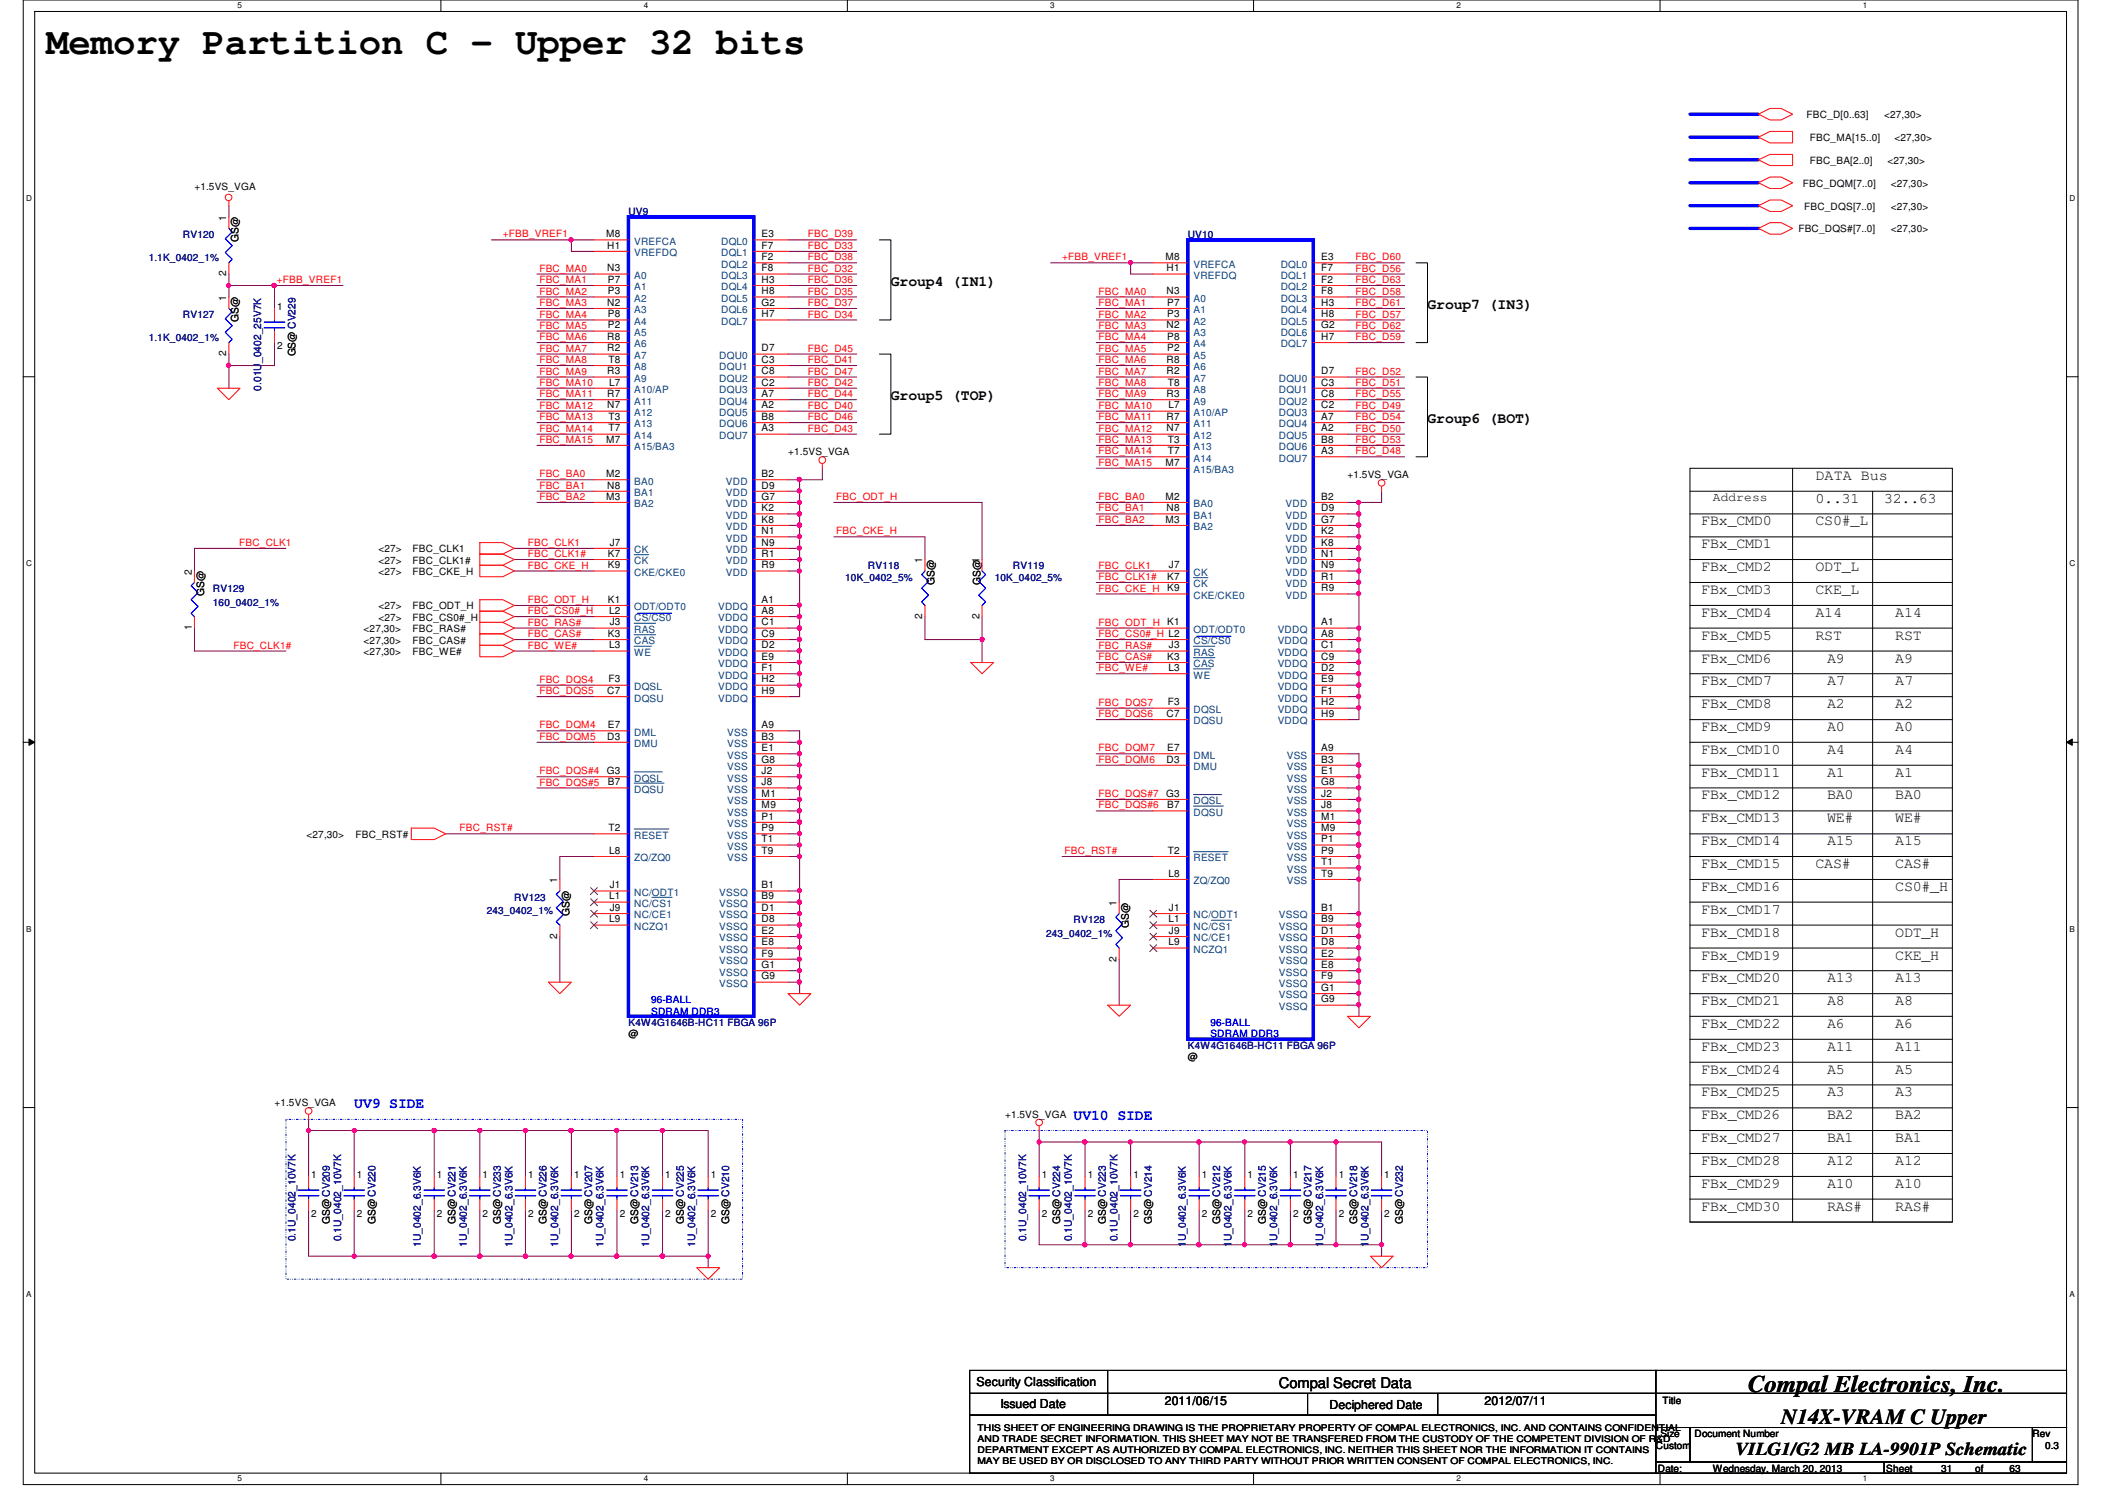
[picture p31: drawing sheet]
<svg xmlns="http://www.w3.org/2000/svg" width="297mm" height="210mm" viewBox="0 0 297 210" stroke-linecap="round" stroke-linejoin="round" font-family="sans-serif">
<defs><g id="words">
<text font-size="5.2" x="6.5" y="7.6">Memory Partition C - Upper 32 bits</text>
<text font-size="3.3" x="245.1" y="195.1">Compal Electronics, Inc.</text>
<text font-size="3" x="249.7" y="199.6">N14X-VRAM C Upper</text>
<text font-size="2.5" x="243.3" y="203.9">VILG1/G2 MB LA-9901P Schematic</text>
<g font-size="2.1">
<text x="124.9" y="40.1">Group4 (IN1)</text>
<text x="200.1" y="43.3">Group7 (IN3)</text>
<text x="124.9" y="56.1">Group5 (TOP)</text>
<text x="200.1" y="59.3">Group6 (BOT)</text>
<text x="254.5" y="67.2">DATA Bus</text>
<text x="254.5" y="70.4">0..31</text>
<text x="264.1" y="70.4">32..63</text>
<text x="238.5" y="73.6">FBx_CMD0</text>
<text x="238.5" y="76.8">FBx_CMD1</text>
<text x="254.5" y="73.6">CS0#_L</text>
<text x="238.5" y="80">FBx_CMD2</text>
<text x="238.5" y="83.2">FBx_CMD3</text>
<text x="254.5" y="83.2">CKE_L</text>
<text x="254.5" y="80">ODT_L</text>
<text x="238.5" y="86.4">FBx_CMD4</text>
<text x="238.5" y="89.6">FBx_CMD5</text>
<text x="254.5" y="86.4">A14</text>
<text x="254.5" y="89.6">RST</text>
<text x="265.7" y="86.4">A14</text>
<text x="265.7" y="89.6">RST</text>
<text x="238.5" y="92.8">FBx_CMD6</text>
<text x="256.1" y="92.8">A9</text>
<text x="265.7" y="92.8">A9</text>
<text x="238.5" y="96">FBx_CMD7</text>
<text x="238.5" y="99.2">FBx_CMD8</text>
<text x="256.1" y="96">A7</text>
<text x="256.1" y="99.2">A2</text>
<text x="265.7" y="99.2">A2</text>
<text x="265.7" y="96">A7</text>
<text x="238.5" y="102.4">FBx_CMD9</text>
<text x="238.5" y="105.6">FBx_CMD10</text>
<text x="256.1" y="105.6">A4</text>
<text x="256.1" y="102.4">A0</text>
<text x="265.7" y="102.4">A0</text>
<text x="265.7" y="105.6">A4</text>
<text x="238.5" y="108.8">FBx_CMD11</text>
<text x="238.5" y="112">FBx_CMD12</text>
<text x="256.1" y="108.8">A1</text>
<text x="256.1" y="112">BA0</text>
<text x="265.7" y="112">BA0</text>
<text x="265.7" y="108.8">A1</text>
<text x="238.5" y="115.2">FBx_CMD13</text>
<text x="238.5" y="118.4">FBx_CMD14</text>
<text x="256.1" y="118.4">A15</text>
<text x="256.1" y="115.2">WE#</text>
<text x="265.7" y="115.2">WE#</text>
<text x="265.7" y="118.4">A15</text>
<text x="238.5" y="121.6">FBx_CMD15</text>
<text x="238.5" y="124.8">FBx_CMD16</text>
<text x="254.5" y="121.6">CAS#</text>
<text x="265.7" y="121.6">CAS#</text>
<text x="265.7" y="124.8">CS0#_H</text>
<text x="238.5" y="128">FBx_CMD17</text>
<text x="238.5" y="131.2">FBx_CMD18</text>
<text x="265.7" y="131.2">ODT_H</text>
<text x="238.5" y="134.5">FBx_CMD19</text>
<text x="238.5" y="137.6">FBx_CMD20</text>
<text x="256.1" y="137.6">A13</text>
<text x="265.7" y="137.6">A13</text>
<text x="265.7" y="134.5">CKE_H</text>
<text x="238.5" y="140.8">FBx_CMD21</text>
<text x="256.1" y="140.8">A8</text>
<text x="265.7" y="140.8">A8</text>
<text x="238.5" y="144">FBx_CMD22</text>
<text x="238.5" y="147.2">FBx_CMD23</text>
<text x="256.1" y="147.2">A11</text>
<text x="256.1" y="144">A6</text>
<text x="265.7" y="144">A6</text>
<text x="265.7" y="147.2">A11</text>
<text x="238.5" y="150.5">FBx_CMD24</text>
<text x="238.5" y="153.6">FBx_CMD25</text>
<text x="256.1" y="150.5">A5</text>
<text x="256.1" y="153.6">A3</text>
<text x="265.7" y="150.5">A5</text>
<text x="265.7" y="153.6">A3</text>
<text x="238.5" y="156.8">FBx_CMD26</text>
<text x="238.5" y="160">FBx_CMD27</text>
<text x="256.1" y="160">BA1</text>
<text x="256.1" y="156.8">BA2</text>
<text x="265.7" y="160">BA1</text>
<text x="265.7" y="156.8">BA2</text>
<text x="238.5" y="166.5">FBx_CMD29</text>
<text x="238.5" y="163.2">FBx_CMD28</text>
<text x="256.1" y="163.2">A12</text>
<text x="256.1" y="166.5">A10</text>
<text x="265.7" y="166.5">A10</text>
<text x="265.7" y="163.2">A12</text>
<text x="238.5" y="169.6">FBx_CMD30</text>
<text x="256.1" y="169.6">RAS#</text>
<text x="265.7" y="169.6">RAS#</text>
<text x="179.3" y="194.4">Compal Secret Data</text>
</g>
<g font-size="2.1" fill="#00f">
<text x="49.7" y="155.3">UV9 SIDE</text>
<text x="150.5" y="156.9">UV10 SIDE</text>
</g>
<g font-size="1.7">
<text x="240.1" y="70.2">Address</text>
<text x="136.9" y="194.3">Security Classification</text>
<text x="140.2" y="197.3">Issued Date</text>
<text x="163.3" y="196.8">2011/06/15</text>
<text x="186.3" y="197.5">Deciphered Date</text>
<text x="208.1" y="196.8">2012/07/11</text>
</g>
<g font-size="1.4">
<text x="253.2" y="16.6">FBC_D[0..63]</text>
<text x="264.1" y="16.6">&lt;27,30&gt;</text>
<text x="253.7" y="23">FBC_BA[2..0]</text>
<text x="253.7" y="19.8">FBC_MA[15..0]</text>
<text x="264.6" y="23">&lt;27,30&gt;</text>
<text x="265.6" y="19.8">&lt;27,30&gt;</text>
<text x="27.3" y="26.6">+1.5VS_VGA</text>
<text x="252.7" y="26.2">FBC_DQM[7..0]</text>
<text x="252.9" y="29.4">FBC_DQS[7..0]</text>
<text x="265" y="26.2">&lt;27,30&gt;</text>
<text x="265" y="29.4">&lt;27,30&gt;</text>
<text x="31.7" y="30.9" transform="rotate(-90 31.7 30.9)">1</text>
<text x="33.4" y="34" transform="rotate(-90 33.4 34)">GS@</text>
<text x="85" y="33.2">M8</text>
<text x="85.1" y="34.8">H1</text>
<text x="106.8" y="33.2">E3</text>
<text x="106.8" y="34.8">F7</text>
<text x="252.1" y="32.6">FBC_DQS#[7..0]</text>
<text x="265" y="32.6">&lt;27,30&gt;</text>
<text x="31.7" y="38.7" transform="rotate(-90 31.7 38.7)">2</text>
<text x="85.1" y="38">N3</text>
<text x="85.2" y="41.2">P3</text>
<text x="85.2" y="39.6">P7</text>
<text x="106.8" y="36.4">F2</text>
<text x="106.8" y="38">F8</text>
<text x="106.8" y="39.6">H3</text>
<text x="106.8" y="41.2">H8</text>
<text x="163.4" y="36.4">M8</text>
<text x="163.5" y="41.2">N3</text>
<text x="163.5" y="38">H1</text>
<text x="185.2" y="36.4">E3</text>
<text x="185.2" y="38">F7</text>
<text x="185.2" y="39.6">F2</text>
<text x="185.2" y="41.2">F8</text>
<text x="31.7" y="42.1" transform="rotate(-90 31.7 42.1)">1</text>
<text x="33.4" y="45.1" transform="rotate(-90 33.4 45.1)">GS@</text>
<text x="38.9" y="43.4">1</text>
<text x="85.1" y="42.8">N2</text>
<text x="85.1" y="47.6">R8</text>
<text x="85.2" y="44.4">P8</text>
<text x="85.2" y="46">P2</text>
<text x="106.8" y="42.8">G2</text>
<text x="106.8" y="44.4">H7</text>
<text x="163.5" y="46">N2</text>
<text x="163.6" y="44.4">P3</text>
<text x="163.6" y="47.6">P8</text>
<text x="163.6" y="42.8">P7</text>
<text x="185.2" y="42.8">H3</text>
<text x="185.2" y="44.4">H8</text>
<text x="185.2" y="46">G2</text>
<text x="185.2" y="47.6">H7</text>
<text x="31.7" y="49.9" transform="rotate(-90 31.7 49.9)">2</text>
<text x="38.9" y="48.9">2</text>
<text x="41.4" y="50" transform="rotate(-90 41.4 50)">GS@ CV229</text>
<text x="85.1" y="49.2">R2</text>
<text x="85.1" y="52.5">R3</text>
<text x="85.3" y="50.8">T8</text>
<text x="106.8" y="50.8">C3</text>
<text x="106.8" y="52.5">C8</text>
<text x="106.8" y="49.2">D7</text>
<text x="163.5" y="50.8">R8</text>
<text x="163.5" y="52.5">R2</text>
<text x="163.6" y="49.2">P2</text>
<text x="185.2" y="52.5">D7</text>
<text x="85.1" y="55.6">R7</text>
<text x="85.1" y="57.2">N7</text>
<text x="85.3" y="58.8">T3</text>
<text x="85.4" y="54">L7</text>
<text x="106.8" y="54">C2</text>
<text x="106.8" y="55.6">A7</text>
<text x="106.8" y="57.2">A2</text>
<text x="106.8" y="58.8">B8</text>
<text x="163.5" y="55.6">R3</text>
<text x="163.5" y="58.8">R7</text>
<text x="163.7" y="54">T8</text>
<text x="163.8" y="57.2">L7</text>
<text x="185.2" y="54">C3</text>
<text x="185.2" y="55.6">C8</text>
<text x="185.2" y="57.2">C2</text>
<text x="185.2" y="58.8">A7</text>
<text x="85" y="62">M7</text>
<text x="85.3" y="60.5">T7</text>
<text x="106.8" y="60.5">A3</text>
<text x="110.5" y="63.8">+1.5VS_VGA</text>
<text x="163.4" y="65.2">M7</text>
<text x="163.5" y="60.5">N7</text>
<text x="163.7" y="62">T3</text>
<text x="163.7" y="63.6">T7</text>
<text x="185.2" y="60.5">A2</text>
<text x="185.2" y="62">B8</text>
<text x="185.2" y="63.6">A3</text>
<text x="85" y="66.8">M2</text>
<text x="85" y="70">M3</text>
<text x="85.1" y="68.5">N8</text>
<text x="106.8" y="66.8">B2</text>
<text x="106.8" y="68.5">D9</text>
<text x="106.8" y="70">G7</text>
<text x="106.8" y="71.6">K2</text>
<text x="163.4" y="70">M2</text>
<text x="163.5" y="71.6">N8</text>
<text x="185.2" y="70">B2</text>
<text x="185.2" y="71.6">D9</text>
<text x="188.9" y="67">+1.5VS_VGA</text>
<text x="53" y="77.4">&lt;27&gt;</text>
<text x="57.8" y="77.4">FBC_CLK1</text>
<text x="85.5" y="76.5">J7</text>
<text x="106.8" y="73.2">K8</text>
<text x="106.8" y="74.8">N1</text>
<text x="106.8" y="76.5">N9</text>
<text x="163.4" y="73.2">M3</text>
<text x="185.2" y="73.2">G7</text>
<text x="185.2" y="74.8">K2</text>
<text x="185.2" y="76.5">K8</text>
<text x="26.9" y="80.5" transform="rotate(-90 26.9 80.5)">2</text>
<text x="28.6" y="83.5" transform="rotate(-90 28.6 83.5)">GS@</text>
<text x="53" y="80.6">&lt;27&gt;</text>
<text x="53" y="79">&lt;27&gt;</text>
<text x="57.8" y="80.6">FBC_CKE_H</text>
<text x="57.8" y="79">FBC_CLK1#</text>
<text x="85.2" y="79.6">K9</text>
<text x="85.2" y="78">K7</text>
<text x="106.8" y="78">R1</text>
<text x="106.8" y="79.6">R9</text>
<text x="129.3" y="78.9" transform="rotate(-90 129.3 78.9)">1</text>
<text x="131" y="82" transform="rotate(-90 131 82)">GS@</text>
<text x="137.5" y="82" transform="rotate(-90 137.5 82)">GS@1</text>
<text x="163.6" y="82.8">K9</text>
<text x="163.6" y="81.2">K7</text>
<text x="163.9" y="79.6">J7</text>
<text x="185.2" y="78">N1</text>
<text x="185.2" y="79.6">N9</text>
<text x="185.2" y="81.2">R1</text>
<text x="185.2" y="82.8">R9</text>
<text x="26.9" y="88.3" transform="rotate(-90 26.9 88.3)">1</text>
<text x="51" y="88.6">&lt;27,30&gt;</text>
<text x="53" y="87">&lt;27&gt;</text>
<text x="53" y="85.4">&lt;27&gt;</text>
<text x="57.8" y="87">FBC_CS0#_H</text>
<text x="57.8" y="85.4">FBC_ODT_H</text>
<text x="57.8" y="88.6">FBC_RAS#</text>
<text x="85.2" y="84.5">K1</text>
<text x="85.2" y="89.2">K3</text>
<text x="85.4" y="86">L2</text>
<text x="85.5" y="87.6">J3</text>
<text x="106.8" y="84.5">A1</text>
<text x="106.8" y="86">A8</text>
<text x="106.8" y="87.6">C1</text>
<text x="106.8" y="89.2">C9</text>
<text x="129.3" y="86.7" transform="rotate(-90 129.3 86.7)">2</text>
<text x="137.3" y="86.7" transform="rotate(-90 137.3 86.7)">2</text>
<text x="163.6" y="87.6">K1</text>
<text x="185.2" y="87.6">A1</text>
<text x="185.2" y="89.2">A8</text>
<text x="51" y="90.2">&lt;27,30&gt;</text>
<text x="51" y="91.8">&lt;27,30&gt;</text>
<text x="57.8" y="90.2">FBC_CAS#</text>
<text x="57.8" y="91.8">FBC_WE#</text>
<text x="85.3" y="95.6">F3</text>
<text x="85.4" y="90.8">L3</text>
<text x="106.8" y="92.5">E9</text>
<text x="106.8" y="94">F1</text>
<text x="106.8" y="95.6">H2</text>
<text x="106.8" y="90.8">D2</text>
<text x="163.6" y="92.5">K3</text>
<text x="163.8" y="94">L3</text>
<text x="163.9" y="90.8">J3</text>
<text x="185.2" y="90.8">C1</text>
<text x="185.2" y="92.5">C9</text>
<text x="185.2" y="95.6">E9</text>
<text x="185.2" y="94">D2</text>
<text x="85.1" y="97.2">C7</text>
<text x="106.8" y="97.2">H9</text>
<text x="163.5" y="100.5">C7</text>
<text x="163.7" y="98.8">F3</text>
<text x="185.2" y="97.2">F1</text>
<text x="185.2" y="98.8">H2</text>
<text x="185.2" y="100.5">H9</text>
<text x="85.1" y="103.6">D3</text>
<text x="85.2" y="102">E7</text>
<text x="106.8" y="102">A9</text>
<text x="106.8" y="105.2">E1</text>
<text x="106.8" y="103.6">B3</text>
<text x="106.8" y="106.8">G8</text>
<text x="163.5" y="106.8">D3</text>
<text x="163.6" y="105.2">E7</text>
<text x="185.2" y="105.2">A9</text>
<text x="185.2" y="106.8">B3</text>
<text x="85.1" y="108.5">G3</text>
<text x="85.2" y="110">B7</text>
<text x="106.8" y="108.5">J2</text>
<text x="106.8" y="110">J8</text>
<text x="106.8" y="111.6">M1</text>
<text x="106.8" y="113.2">M9</text>
<text x="163.5" y="111.6">G3</text>
<text x="163.6" y="113.2">B7</text>
<text x="185.2" y="108.5">E1</text>
<text x="185.2" y="110">G8</text>
<text x="185.2" y="111.6">J2</text>
<text x="185.2" y="113.2">J8</text>
<text x="43" y="117.4">&lt;27,30&gt;</text>
<text x="49.8" y="117.4">FBC_RST#</text>
<text x="85.3" y="116.5">T2</text>
<text x="85.4" y="119.6">L8</text>
<text x="106.8" y="114.9">P1</text>
<text x="106.8" y="116.5">P9</text>
<text x="106.8" y="118">T1</text>
<text x="106.8" y="119.6">T9</text>
<text x="163.7" y="119.6">T2</text>
<text x="185.2" y="114.9">M1</text>
<text x="185.2" y="116.5">M9</text>
<text x="185.2" y="118">P1</text>
<text x="185.2" y="119.6">P9</text>
<text x="78.1" y="123.7" transform="rotate(-90 78.1 123.7)">1</text>
<text x="85.5" y="124.5">J1</text>
<text x="106.8" y="124.5">B1</text>
<text x="163.8" y="122.9">L8</text>
<text x="185.2" y="121.2">T1</text>
<text x="185.2" y="122.9">T9</text>
<text x="78.1" y="131.5" transform="rotate(-90 78.1 131.5)">2</text>
<text x="79.8" y="128.4" transform="rotate(-90 79.8 128.4)">GS@</text>
<text x="85.4" y="126">L1</text>
<text x="85.4" y="129.2">L9</text>
<text x="85.5" y="127.6">J9</text>
<text x="106.8" y="127.6">D1</text>
<text x="106.8" y="126">B9</text>
<text x="106.8" y="129.2">D8</text>
<text x="106.8" y="130.9">E2</text>
<text x="156.5" y="126.9" transform="rotate(-90 156.5 126.9)">1</text>
<text x="158.2" y="130" transform="rotate(-90 158.2 130)">GS@</text>
<text x="163.8" y="129.2">L1</text>
<text x="163.9" y="127.6">J1</text>
<text x="163.9" y="130.9">J9</text>
<text x="185.2" y="130.9">D1</text>
<text x="185.2" y="127.6">B1</text>
<text x="185.2" y="129.2">B9</text>
<text x="106.8" y="132.5">E8</text>
<text x="106.8" y="134">F9</text>
<text x="106.8" y="135.6">G1</text>
<text x="106.8" y="137.2">G9</text>
<text x="156.5" y="134.7" transform="rotate(-90 156.5 134.7)">2</text>
<text x="163.8" y="132.5">L9</text>
<text x="185.2" y="132.5">D8</text>
<text x="185.2" y="134">E2</text>
<text x="185.2" y="135.6">E8</text>
<text x="185.2" y="137.2">F9</text>
<text x="185.2" y="138.9">G1</text>
<text x="185.2" y="140.5">G9</text>
<text x="88.1" y="145.4">@</text>
<text x="166.5" y="148.6">@</text>
<text x="38.5" y="155">+1.5VS_VGA</text>
<text x="140.9" y="156.6">+1.5VS_VGA</text>
<text x="43.6" y="165">1</text>
<text x="50" y="165">1</text>
<text x="61.3" y="165">1</text>
<text x="67.6" y="165">1</text>
<text x="74" y="165">1</text>
<text x="80.5" y="165">1</text>
<text x="86.9" y="165">1</text>
<text x="93.3" y="165">1</text>
<text x="99.6" y="165">1</text>
<text x="146" y="165">1</text>
<text x="152.5" y="165">1</text>
<text x="158.9" y="165">1</text>
<text x="168.5" y="165">1</text>
<text x="174.9" y="165">1</text>
<text x="181.3" y="165">1</text>
<text x="187.7" y="165">1</text>
<text x="194.1" y="165">1</text>
<text x="43.6" y="170.5">2</text>
<text x="46.2" y="171.5" transform="rotate(-90 46.2 171.5)">GS@ CV209</text>
<text x="50" y="170.5">2</text>
<text x="52.6" y="171.5" transform="rotate(-90 52.6 171.5)">GS@ CV220</text>
<text x="61.3" y="170.5">2</text>
<text x="63.8" y="171.5" transform="rotate(-90 63.8 171.5)">GS@ CV221</text>
<text x="67.6" y="170.5">2</text>
<text x="70.2" y="171.5" transform="rotate(-90 70.2 171.5)">GS@ CV233</text>
<text x="74" y="170.5">2</text>
<text x="76.6" y="171.5" transform="rotate(-90 76.6 171.5)">GS@ CV226</text>
<text x="80.5" y="170.5">2</text>
<text x="83" y="171.5" transform="rotate(-90 83 171.5)">GS@ CV207</text>
<text x="86.9" y="170.5">2</text>
<text x="89.4" y="171.5" transform="rotate(-90 89.4 171.5)">GS@ CV213</text>
<text x="93.3" y="170.5">2</text>
<text x="95.8" y="171.5" transform="rotate(-90 95.8 171.5)">GS@ CV225</text>
<text x="99.6" y="170.5">2</text>
<text x="102.2" y="171.5" transform="rotate(-90 102.2 171.5)">GS@ CV210</text>
<text x="146" y="170.5">2</text>
<text x="148.6" y="171.5" transform="rotate(-90 148.6 171.5)">GS@ CV224</text>
<text x="152.5" y="170.5">2</text>
<text x="155" y="171.5" transform="rotate(-90 155 171.5)">GS@ CV223</text>
<text x="158.9" y="170.5">2</text>
<text x="161.5" y="171.5" transform="rotate(-90 161.5 171.5)">GS@ CV214</text>
<text x="168.5" y="170.5">2</text>
<text x="171" y="171.5" transform="rotate(-90 171 171.5)">GS@ CV212</text>
<text x="174.9" y="170.5">2</text>
<text x="177.5" y="171.5" transform="rotate(-90 177.5 171.5)">GS@ CV215</text>
<text x="181.3" y="170.5">2</text>
<text x="183.9" y="171.5" transform="rotate(-90 183.9 171.5)">GS@ CV217</text>
<text x="187.7" y="170.5">2</text>
<text x="190.2" y="171.5" transform="rotate(-90 190.2 171.5)">GS@ CV218</text>
<text x="194.1" y="170.5">2</text>
<text x="196.6" y="171.5" transform="rotate(-90 196.6 171.5)">GS@ CV232</text>
<text x="233" y="196.8">Title</text>
<text x="232.1" y="203">Custom</text>
<text x="232.7" y="201.4">Size</text>
<text x="237.5" y="201.4">Document Number</text>
<text x="284.9" y="201.4">Rev</text>
<text x="286.7" y="203">0.3</text>
<text x="232.4" y="206.2">Date:</text>
<text x="240.1" y="206.2">Wednesday, March 20, 2013</text>
<text x="264.4" y="206.2">Sheet</text>
<text x="272.1" y="206.2">31</text>
<text x="276.9" y="206.2">of</text>
<text x="281.7" y="206.2">63</text>
</g>
<g font-size="1.4" fill="#000080">
<text x="25.7" y="33.4">RV120</text>
<text x="88.1" y="30.2">UV9</text>
<text x="166.5" y="33.4">UV10</text>
<text x="20.9" y="36.6">1.1K_0402_1%</text>
<text x="20.9" y="47.8">1.1K_0402_1%</text>
<text x="25.7" y="44.6">RV127</text>
<text x="36.6" y="54.7" transform="rotate(-90 36.6 54.7)">0.01U_0402_25V7K</text>
<text x="29.8" y="83">RV129</text>
<text x="118.5" y="81.4">10K_0402_5%</text>
<text x="121.7" y="79.8">RV118</text>
<text x="139.4" y="81.4">10K_0402_5%</text>
<text x="142" y="79.8">RV119</text>
<text x="29.8" y="84.9">160_0402_1%</text>
<text x="68.2" y="128.1">243_0402_1%</text>
<text x="72.1" y="126.2">RV123</text>
<text x="146.6" y="131.3">243_0402_1%</text>
<text x="150.5" y="129.4">RV128</text>
<text x="88.1" y="143.8">K4W4G1646B-HC11 FBGA 96P</text>
<text x="166.5" y="147">K4W4G1646B-HC11 FBGA 96P</text>
<text x="41.4" y="173.9" transform="rotate(-90 41.4 173.9)">0.1U_0402_10V7K</text>
<text x="47.8" y="173.9" transform="rotate(-90 47.8 173.9)">0.1U_0402_10V7K</text>
<text x="143.8" y="173.9" transform="rotate(-90 143.8 173.9)">0.1U_0402_10V7K</text>
<text x="150.2" y="173.9" transform="rotate(-90 150.2 173.9)">0.1U_0402_10V7K</text>
<text x="156.6" y="173.9" transform="rotate(-90 156.6 173.9)">0.1U_0402_10V7K</text>
<text x="59" y="174.8" transform="rotate(-90 59 174.8)">1U_0402_6.3V6K</text>
<text x="65.4" y="174.8" transform="rotate(-90 65.4 174.8)">1U_0402_6.3V6K</text>
<text x="71.8" y="174.8" transform="rotate(-90 71.8 174.8)">1U_0402_6.3V6K</text>
<text x="78.2" y="174.8" transform="rotate(-90 78.2 174.8)">1U_0402_6.3V6K</text>
<text x="84.6" y="174.8" transform="rotate(-90 84.6 174.8)">1U_0402_6.3V6K</text>
<text x="91" y="174.8" transform="rotate(-90 91 174.8)">1U_0402_6.3V6K</text>
<text x="97.4" y="174.8" transform="rotate(-90 97.4 174.8)">1U_0402_6.3V6K</text>
<text x="166.2" y="174.8" transform="rotate(-90 166.2 174.8)">1U_0402_6.3V6K</text>
<text x="172.6" y="174.8" transform="rotate(-90 172.6 174.8)">1U_0402_6.3V6K</text>
<text x="179" y="174.8" transform="rotate(-90 179 174.8)">1U_0402_6.3V6K</text>
<text x="185.5" y="174.8" transform="rotate(-90 185.5 174.8)">1U_0402_6.3V6K</text>
<text x="191.9" y="174.8" transform="rotate(-90 191.9 174.8)">1U_0402_6.3V6K</text>
</g>
<g font-size="1.4" fill="#f00">
<text x="70.5" y="33.3">+FBB_VREF1</text>
<text x="113.2" y="34.9">FBC_D33</text>
<text x="113.2" y="33.3">FBC_D39</text>
<text x="38.8" y="39.7">+FBB_VREF1</text>
<text x="75.6" y="38.1">FBC_MA0</text>
<text x="75.6" y="39.7">FBC_MA1</text>
<text x="75.6" y="41.3">FBC_MA2</text>
<text x="113.2" y="39.7">FBC_D36</text>
<text x="113.2" y="38.1">FBC_D32</text>
<text x="113.2" y="36.5">FBC_D38</text>
<text x="113.2" y="41.3">FBC_D35</text>
<text x="148.9" y="36.5">+FBB_VREF1</text>
<text x="154" y="41.3">FBC_MA0</text>
<text x="190" y="39.7">FBC_D63</text>
<text x="190" y="38.1">FBC_D56</text>
<text x="190" y="41.3">FBC_D58</text>
<text x="190" y="36.5">FBC_D60</text>
<text x="75.6" y="46.1">FBC_MA5</text>
<text x="75.6" y="44.5">FBC_MA4</text>
<text x="75.6" y="42.9">FBC_MA3</text>
<text x="75.6" y="47.7">FBC_MA6</text>
<text x="113.2" y="42.9">FBC_D37</text>
<text x="113.2" y="44.5">FBC_D34</text>
<text x="154" y="47.7">FBC_MA4</text>
<text x="154" y="46.1">FBC_MA3</text>
<text x="154" y="42.9">FBC_MA1</text>
<text x="154" y="44.5">FBC_MA2</text>
<text x="190" y="44.5">FBC_D57</text>
<text x="190" y="47.7">FBC_D59</text>
<text x="190" y="42.9">FBC_D61</text>
<text x="190" y="46.1">FBC_D62</text>
<text x="75.6" y="52.5">FBC_MA9</text>
<text x="75.6" y="49.3">FBC_MA7</text>
<text x="75.6" y="50.9">FBC_MA8</text>
<text x="113.2" y="50.9">FBC_D41</text>
<text x="113.2" y="52.5">FBC_D47</text>
<text x="113.2" y="49.3">FBC_D45</text>
<text x="154" y="49.3">FBC_MA5</text>
<text x="154" y="52.5">FBC_MA7</text>
<text x="154" y="50.9">FBC_MA6</text>
<text x="190" y="52.5">FBC_D52</text>
<text x="75.6" y="57.3">FBC_MA12</text>
<text x="75.6" y="54.1">FBC_MA10</text>
<text x="75.6" y="55.7">FBC_MA11</text>
<text x="75.6" y="58.9">FBC_MA13</text>
<text x="113.2" y="57.3">FBC_D40</text>
<text x="113.2" y="55.7">FBC_D44</text>
<text x="113.2" y="58.9">FBC_D46</text>
<text x="113.2" y="54.1">FBC_D42</text>
<text x="154" y="55.7">FBC_MA9</text>
<text x="154" y="57.3">FBC_MA10</text>
<text x="154" y="58.9">FBC_MA11</text>
<text x="154" y="54.1">FBC_MA8</text>
<text x="190" y="54.1">FBC_D51</text>
<text x="190" y="57.3">FBC_D49</text>
<text x="190" y="58.9">FBC_D54</text>
<text x="190" y="55.7">FBC_D55</text>
<text x="75.6" y="62.1">FBC_MA15</text>
<text x="75.6" y="60.5">FBC_MA14</text>
<text x="113.2" y="60.5">FBC_D43</text>
<text x="154" y="65.3">FBC_MA15</text>
<text x="154" y="63.7">FBC_MA14</text>
<text x="154" y="60.5">FBC_MA12</text>
<text x="154" y="62.1">FBC_MA13</text>
<text x="190" y="60.5">FBC_D50</text>
<text x="190" y="63.7">FBC_D48</text>
<text x="190" y="62.1">FBC_D53</text>
<text x="75.6" y="68.5">FBC_BA1</text>
<text x="75.6" y="66.9">FBC_BA0</text>
<text x="75.6" y="70.1">FBC_BA2</text>
<text x="117.2" y="70.1">FBC_ODT_H</text>
<text x="154" y="71.7">FBC_BA1</text>
<text x="154" y="70.1">FBC_BA0</text>
<text x="33.5" y="76.5">FBC_CLK1</text>
<text x="74" y="76.5">FBC_CLK1</text>
<text x="117.2" y="74.9">FBC_CKE_H</text>
<text x="154" y="73.3">FBC_BA2</text>
<text x="74" y="78.1">FBC_CLK1#</text>
<text x="74" y="79.7">FBC_CKE_H</text>
<text x="154" y="81.3">FBC_CLK1#</text>
<text x="154" y="79.7">FBC_CLK1</text>
<text x="154" y="82.9">FBC_CKE_H</text>
<text x="74" y="86.1">FBC_CS0#_H</text>
<text x="74" y="84.5">FBC_ODT_H</text>
<text x="74" y="87.7">FBC_RAS#</text>
<text x="74" y="89.3">FBC_CAS#</text>
<text x="154" y="89.3">FBC_CS0#_H L2</text>
<text x="154" y="87.7">FBC_ODT_H</text>
<text x="32.7" y="90.9">FBC_CLK1#</text>
<text x="74" y="90.9">FBC_WE#</text>
<text x="75.6" y="95.7">FBC_DQS4</text>
<text x="154" y="94.1">FBC_WE#</text>
<text x="154" y="90.9">FBC_RAS#</text>
<text x="154" y="92.5">FBC_CAS#</text>
<text x="75.6" y="97.3">FBC_DQS5</text>
<text x="154" y="98.9">FBC_DQS7</text>
<text x="154" y="100.5">FBC_DQS6</text>
<text x="75.6" y="103.7">FBC_DQM5</text>
<text x="75.6" y="102.1">FBC_DQM4</text>
<text x="154" y="106.9">FBC_DQM6</text>
<text x="154" y="105.3">FBC_DQM7</text>
<text x="75.6" y="110.1">FBC_DQS#5</text>
<text x="75.6" y="108.5">FBC_DQS#4</text>
<text x="154" y="111.7">FBC_DQS#7</text>
<text x="154" y="113.3">FBC_DQS#6</text>
<text x="64.4" y="116.5">FBC_RST#</text>
<text x="149.2" y="119.7">FBC_RST#</text>
</g>
<g font-size="1.4" fill="#004080">
<text x="88.9" y="34.3">VREFCA</text>
<text x="88.9" y="35.9">VREFDQ</text>
<text x="101.1" y="34.3">DQL0</text>
<text x="101.1" y="35.9">DQL1</text>
<text x="88.9" y="39.1">A0</text>
<text x="88.9" y="40.7">A1</text>
<text x="101.1" y="37.5">DQL2</text>
<text x="101.1" y="39.1">DQL3</text>
<text x="101.1" y="40.7">DQL4</text>
<text x="167.3" y="37.5">VREFCA</text>
<text x="167.3" y="39.1">VREFDQ</text>
<text x="179.5" y="37.5">DQL0</text>
<text x="179.5" y="39.1">DQL1</text>
<text x="179.5" y="40.7">DQL2</text>
<text x="88.9" y="42.3">A2</text>
<text x="88.9" y="43.9">A3</text>
<text x="88.9" y="45.5">A4</text>
<text x="88.9" y="47.1">A5</text>
<text x="101.1" y="42.3">DQL5</text>
<text x="101.1" y="43.9">DQL6</text>
<text x="101.1" y="45.5">DQL7</text>
<text x="167.3" y="45.5">A2</text>
<text x="167.3" y="47.1">A3</text>
<text x="167.3" y="42.3">A0</text>
<text x="167.3" y="43.9">A1</text>
<text x="179.5" y="42.3">DQL3</text>
<text x="179.5" y="43.9">DQL4</text>
<text x="179.5" y="45.5">DQL5</text>
<text x="179.5" y="47.1">DQL6</text>
<text x="88.9" y="48.7">A6</text>
<text x="88.9" y="50.3">A7</text>
<text x="88.9" y="51.9">A8</text>
<text x="88.9" y="53.5">A9</text>
<text x="100.8" y="51.9">DQU1</text>
<text x="100.8" y="53.5">DQU2</text>
<text x="100.8" y="50.3">DQU0</text>
<text x="167.3" y="48.7">A4</text>
<text x="167.3" y="50.3">A5</text>
<text x="167.3" y="51.9">A6</text>
<text x="167.3" y="53.5">A7</text>
<text x="179.3" y="53.5">DQU0</text>
<text x="179.5" y="48.7">DQL7</text>
<text x="88.9" y="55.1">A10/AP</text>
<text x="88.9" y="56.7">A11</text>
<text x="88.9" y="58.3">A12</text>
<text x="88.9" y="59.9">A13</text>
<text x="100.8" y="55.1">DQU3</text>
<text x="100.8" y="56.7">DQU4</text>
<text x="100.8" y="58.3">DQU5</text>
<text x="100.8" y="59.9">DQU6</text>
<text x="167.3" y="55.1">A8</text>
<text x="167.3" y="56.7">A9</text>
<text x="167.3" y="58.3">A10/AP</text>
<text x="167.3" y="59.9">A11</text>
<text x="179.3" y="55.1">DQU1</text>
<text x="179.3" y="56.7">DQU2</text>
<text x="179.3" y="58.3">DQU3</text>
<text x="179.3" y="59.9">DQU4</text>
<text x="88.9" y="61.5">A14</text>
<text x="88.9" y="63.1">A15/BA3</text>
<text x="100.8" y="61.5">DQU7</text>
<text x="167.3" y="61.5">A12</text>
<text x="167.3" y="63.1">A13</text>
<text x="167.3" y="64.7">A14</text>
<text x="179.3" y="61.5">DQU5</text>
<text x="179.3" y="63.1">DQU6</text>
<text x="179.3" y="64.7">DQU7</text>
<text x="88.9" y="67.9">BA0</text>
<text x="88.9" y="69.5">BA1</text>
<text x="88.9" y="71.1">BA2</text>
<text x="101.8" y="67.9">VDD</text>
<text x="101.8" y="69.5">VDD</text>
<text x="101.8" y="71.1">VDD</text>
<text x="167.3" y="71.1">BA0</text>
<text x="167.3" y="66.3">A15/BA3</text>
<text x="180.2" y="71.1">VDD</text>
<text x="88.9" y="77.5">CK</text>
<text x="101.8" y="72.7">VDD</text>
<text x="101.8" y="74.3">VDD</text>
<text x="101.8" y="75.9">VDD</text>
<text x="101.8" y="77.5">VDD</text>
<text x="167.3" y="72.7">BA1</text>
<text x="167.3" y="74.3">BA2</text>
<text x="180.2" y="72.7">VDD</text>
<text x="180.2" y="74.3">VDD</text>
<text x="180.2" y="75.9">VDD</text>
<text x="180.2" y="77.5">VDD</text>
<text x="88.9" y="80.7">CKE/CKE0</text>
<text x="88.9" y="79.1">CK</text>
<text x="101.8" y="79.1">VDD</text>
<text x="101.8" y="80.7">VDD</text>
<text x="167.3" y="83.9">CKE/CKE0</text>
<text x="167.3" y="80.7">CK</text>
<text x="167.3" y="82.3">CK</text>
<text x="180.2" y="79.1">VDD</text>
<text x="180.2" y="80.7">VDD</text>
<text x="180.2" y="82.3">VDD</text>
<text x="180.2" y="83.9">VDD</text>
<text x="88.9" y="88.7">RAS</text>
<text x="88.9" y="87.1">CS/CS0</text>
<text x="88.9" y="85.5">ODT/ODT0</text>
<text x="100.7" y="85.5">VDDQ</text>
<text x="100.7" y="87.1">VDDQ</text>
<text x="100.7" y="88.7">VDDQ</text>
<text x="167.3" y="88.7">ODT/ODT0</text>
<text x="179.1" y="88.7">VDDQ</text>
<text x="88.9" y="91.9">WE</text>
<text x="88.9" y="90.3">CAS</text>
<text x="100.7" y="90.3">VDDQ</text>
<text x="100.7" y="93.5">VDDQ</text>
<text x="100.7" y="95.1">VDDQ</text>
<text x="100.7" y="91.9">VDDQ</text>
<text x="167.3" y="95.1">WE</text>
<text x="167.3" y="91.9">RAS</text>
<text x="167.3" y="93.5">CAS</text>
<text x="167.3" y="90.3">CS/CS0</text>
<text x="179.1" y="90.3">VDDQ</text>
<text x="179.1" y="91.9">VDDQ</text>
<text x="179.1" y="93.5">VDDQ</text>
<text x="179.1" y="95.1">VDDQ</text>
<text x="88.9" y="96.7">DQSL</text>
<text x="88.9" y="98.3">DQSU</text>
<text x="100.7" y="96.7">VDDQ</text>
<text x="100.7" y="98.3">VDDQ</text>
<text x="167.3" y="99.9">DQSL</text>
<text x="167.3" y="101.5">DQSU</text>
<text x="179.1" y="96.7">VDDQ</text>
<text x="179.1" y="98.3">VDDQ</text>
<text x="179.1" y="99.9">VDDQ</text>
<text x="179.1" y="101.5">VDDQ</text>
<text x="88.9" y="104.7">DMU</text>
<text x="88.9" y="103.1">DML</text>
<text x="101.9" y="103.1">VSS</text>
<text x="101.9" y="106.3">VSS</text>
<text x="101.9" y="104.7">VSS</text>
<text x="101.9" y="107.9">VSS</text>
<text x="167.3" y="107.9">DMU</text>
<text x="167.3" y="106.3">DML</text>
<text x="180.4" y="106.3">VSS</text>
<text x="180.4" y="107.9">VSS</text>
<text x="88.9" y="111.1">DQSU</text>
<text x="88.9" y="109.5">DQSL</text>
<text x="101.9" y="109.5">VSS</text>
<text x="101.9" y="111.1">VSS</text>
<text x="101.9" y="112.7">VSS</text>
<text x="167.3" y="112.7">DQSL</text>
<text x="180.4" y="109.5">VSS</text>
<text x="180.4" y="111.1">VSS</text>
<text x="180.4" y="112.7">VSS</text>
<text x="88.9" y="117.5">RESET</text>
<text x="101.9" y="114.3">VSS</text>
<text x="101.9" y="115.9">VSS</text>
<text x="101.9" y="117.5">VSS</text>
<text x="101.9" y="119.1">VSS</text>
<text x="167.3" y="114.3">DQSU</text>
<text x="180.4" y="114.3">VSS</text>
<text x="180.4" y="115.9">VSS</text>
<text x="180.4" y="117.5">VSS</text>
<text x="180.4" y="119.1">VSS</text>
<text x="88.9" y="125.5">NC/ODT1</text>
<text x="88.9" y="120.7">ZQ/ZQ0</text>
<text x="100.8" y="125.5">VSSQ</text>
<text x="101.9" y="120.7">VSS</text>
<text x="167.3" y="123.9">ZQ/ZQ0</text>
<text x="167.3" y="120.7">RESET</text>
<text x="180.4" y="120.7">VSS</text>
<text x="180.4" y="122.3">VSS</text>
<text x="180.4" y="123.9">VSS</text>
<text x="88.9" y="127.1">NC/CS1</text>
<text x="88.9" y="128.7">NC/CE1</text>
<text x="88.9" y="130.3">NCZQ1</text>
<text x="100.8" y="128.7">VSSQ</text>
<text x="100.8" y="127.1">VSSQ</text>
<text x="100.8" y="130.3">VSSQ</text>
<text x="100.8" y="131.9">VSSQ</text>
<text x="167.3" y="128.7">NC/ODT1</text>
<text x="167.3" y="130.3">NC/CS1</text>
<text x="167.3" y="131.9">NC/CE1</text>
<text x="179.3" y="131.9">VSSQ</text>
<text x="179.3" y="128.7">VSSQ</text>
<text x="179.3" y="130.3">VSSQ</text>
<text x="100.8" y="133.5">VSSQ</text>
<text x="100.8" y="135.1">VSSQ</text>
<text x="100.8" y="136.7">VSSQ</text>
<text x="167.3" y="133.5">NCZQ1</text>
<text x="179.3" y="133.5">VSSQ</text>
<text x="179.3" y="135.1">VSSQ</text>
<text x="179.3" y="136.7">VSSQ</text>
<text x="100.8" y="138.3">VSSQ</text>
<text x="179.3" y="138.3">VSSQ</text>
<text x="179.3" y="139.9">VSSQ</text>
<text x="179.3" y="141.5">VSSQ</text>
</g>
<g font-size="1.4" fill="#00f">
<text x="91.3" y="140.6">96-BALL</text>
<text x="91.3" y="142.2">SDRAM DDR3</text>
<text x="169.7" y="143.8">96-BALL</text>
<text x="169.7" y="145.4">SDRAM DDR3</text>
</g>
<g font-size="1.3">
<text x="137" y="200.6">THIS SHEET OF ENGINEERING DRAWING IS THE PROPRIETARY PROPERTY OF COMPAL ELECTRONICS, INC. AND CONTAINS CONFIDENTIAL</text>
<text x="137" y="202.1">AND TRADE SECRET INFORMATION. THIS SHEET MAY NOT BE TRANSFERED FROM THE CUSTODY OF THE COMPETENT DIVISION OF R&amp;D</text>
<text x="137" y="203.6">DEPARTMENT EXCEPT AS AUTHORIZED BY COMPAL ELECTRONICS, INC. NEITHER THIS SHEET NOR THE INFORMATION IT CONTAINS</text>
<text x="137" y="205.1">MAY BE USED BY OR DISCLOSED TO ANY THIRD PARTY WITHOUT PRIOR WRITTEN CONSENT OF COMPAL ELECTRONICS, INC.</text>
</g>
<g font-size="1.1">
<text x="33.3" y="1.1">5</text>
<text x="90.3" y="1.1">4</text>
<text x="147.2" y="1.1">3</text>
<text x="204.2" y="1.1">2</text>
<text x="261.2" y="1.1">1</text>
<text x="3.7" y="28.2">D</text>
<text x="290.1" y="28.2">D</text>
<text x="3.7" y="79.3">C</text>
<text x="290.1" y="79.3">C</text>
<text x="3.7" y="130.6">B</text>
<text x="290.1" y="130.6">B</text>
<text x="3.7" y="181.7">A</text>
<text x="290.1" y="181.7">A</text>
<text x="33.3" y="207.6">5</text>
<text x="90.3" y="207.6">4</text>
<text x="147.2" y="207.6">3</text>
<text x="204.2" y="207.6">2</text>
<text x="261.2" y="207.6">1</text>
</g>
</g></defs>
<path d="M3.3 0h288v208h-288zM4.9 1.6h284.8v204.8h-284.8z" fill="none" stroke="#000" stroke-width=".14"/>
<g fill="#fff">
<path d="M33.3 .2h.6v1.2h-.6z"/>
<path d="M33.3 206.6h.6v1.2h-.6z"/>
</g>
<path d="M61.8 0v1.6M61.8 206.4v1.6" fill="none" stroke="#000" stroke-width=".14"/>
<g fill="#fff">
<path d="M90.3 .2h.5v1.2h-.5z"/>
<path d="M90.3 206.6h.5v1.2h-.5z"/>
</g>
<path d="M118.8 0v1.6M118.8 206.4v1.6" fill="none" stroke="#000" stroke-width=".14"/>
<g fill="#fff">
<path d="M147.2 .2h.6v1.2h-.6z"/>
<path d="M147.2 206.6h.6v1.2h-.6z"/>
</g>
<path d="M175.7 0v1.6M175.7 206.4v1.6" fill="none" stroke="#000" stroke-width=".14"/>
<g fill="#fff">
<path d="M204.2 .2h.6v1.2h-.6z"/>
<path d="M204.2 206.6h.6v1.2h-.6z"/>
</g>
<path d="M232.7 0v1.6M232.7 206.4v1.6" fill="none" stroke="#000" stroke-width=".14"/>
<g fill="#fff">
<path d="M261.2 .2h.5v1.2h-.5z"/>
<path d="M261.2 206.6h.5v1.2h-.5z"/>
<path d="M3.7 27.2h.7v1.2h-.7z"/>
<path d="M290.1 27.2h.8v1.2h-.8z"/>
<path d="M3.7 78.4h.7v1.1h-.7z"/>
<path d="M290.1 78.4h.8v1.1h-.8z"/>
</g>
<path d="M3.3 52.8h1.6M289.7 52.8h1.6" fill="none" stroke="#000" stroke-width=".14"/>
<g fill="#fff">
<path d="M3.7 129.6h.7v1.2h-.7z"/>
<path d="M290.1 129.6h.7v1.2h-.7z"/>
</g>
<path d="M3.3 104h1.6M4.1 103.5l.8 .5-.8 .4zM289.7 104l.8-.5v.9zM289.7 104h1.6" fill="none" stroke="#000" stroke-width=".14"/>
<path d="M4.1 103.5l.8 .5-.8 .4zM289.7 104l.8-.5v.9z" fill="#000"/>
<g fill="#fff">
<path d="M3.7 180.8h.7v1.1h-.7z"/>
<path d="M290.1 180.8h.7v1.1h-.7z"/>
</g>
<g fill="none" stroke="#000" stroke-width=".14">
<path d="M123.3 33.6h1.6v11.2h-1.6M198.5 36.8h1.6v11.2h-1.6M123.3 49.6h1.6v11.2h-1.6M198.5 52.8h1.6v11.2h-1.6M236.9 65.6h36.8v105.6h-36.8zM236.9 68.8h36.8M236.9 72h36.8M236.9 75.2h36.8M236.9 78.4h36.8M251.3 65.6v105.6M262.5 68.8v102.4M236.9 81.6h36.8"/>
<path d="M236.9 84.8h36.8M236.9 88h36.8M236.9 91.2h36.8M236.9 94.4h36.8M236.9 97.6h36.8M236.9 100.8h36.8M236.9 104h36.8M236.9 107.2h36.8M236.9 110.4h36.8M236.9 113.6h36.8M236.9 116.8h36.8M236.9 120h36.8"/>
<path d="M236.9 123.2h36.8M236.9 126.4h36.8M236.9 129.6h36.8M236.9 132.8h36.8M236.9 136h36.8M236.9 139.2h36.8M3.3 155.2h1.6M236.9 142.4h36.8M236.9 145.6h36.8M236.9 148.8h36.8M236.9 152h36.8M236.9 155.2h36.8"/>
<path d="M236.9 158.4h36.8M289.7 155.2h1.6M236.9 161.6h36.8M236.9 164.8h36.8M236.9 168h36.8M236.9 171.2h36.8"/>
</g>
<path d="M40.1 156.8h64v22.4h-64zM140.9 158.4h59.2v19.2h-59.2z" fill="none" stroke="#00f" stroke-width=".14" stroke-dasharray=".3 .3 0 .3 0 .3"/>
<path d="M193.7 68.8v1.6M75.3 97.6h8M75.3 96h8M112.1 118.4v1.6M78.5 131.2v6.4M83.3 120h-4.8v3.2M156.9 134.4v6.4M161.7 123.2h-4.8v3.2" fill="none" stroke="#800040" stroke-width=".14"/>
<circle cx="112.1" cy="120" r=".3" fill="#f0f"/>
<circle cx="112.1" cy="120" r=".3" fill="none" stroke="#f0f" stroke-width=".14"/>
<circle cx="112.1" cy="118.4" r=".3" fill="#f0f"/>
<circle cx="112.1" cy="118.4" r=".3" fill="none" stroke="#f0f" stroke-width=".14"/>
<path d="M110.5 118.4h1.6M112.1 115.2v1.6h-1.6M110.5 120h1.6" fill="none" stroke="#800040" stroke-width=".14"/>
<circle cx="112.1" cy="115.2" r=".3" fill="#f0f"/>
<circle cx="112.1" cy="115.2" r=".3" fill="none" stroke="#f0f" stroke-width=".14"/>
<path d="M112.1 67.2h3.2" fill="none" stroke="#800040" stroke-width=".14"/>
<circle cx="112.1" cy="67.2" r=".3" fill="#f0f"/>
<circle cx="112.1" cy="67.2" r=".3" fill="none" stroke="#f0f" stroke-width=".14"/>
<path d="M112.1 73.6v1.6" fill="none" stroke="#800040" stroke-width=".14"/>
<circle cx="112" cy="73.6" r=".31" fill="#f0f"/>
<circle cx="112" cy="73.6" r=".31" fill="none" stroke="#f0f" stroke-width=".14"/>
<path d="M112.1 70.4v1.6M110.5 115.2h1.6M112.1 116.8v1.6" fill="none" stroke="#800040" stroke-width=".14"/>
<circle cx="112.1" cy="116.8" r=".3" fill="#f0f"/>
<circle cx="112.1" cy="116.8" r=".3" fill="none" stroke="#f0f" stroke-width=".14"/>
<path d="M112.1 78.4v1.6" fill="none" stroke="#800040" stroke-width=".14"/>
<circle cx="112.1" cy="78.4" r=".3" fill="#f0f"/>
<circle cx="112.1" cy="78.4" r=".3" fill="none" stroke="#f0f" stroke-width=".14"/>
<path d="M112.1 67.2v1.6" fill="none" stroke="#800040" stroke-width=".14"/>
<circle cx="112.1" cy="68.8" r=".3" fill="#f0f"/>
<circle cx="112.1" cy="68.8" r=".3" fill="none" stroke="#f0f" stroke-width=".14"/>
<circle cx="112.1" cy="67.2" r=".3" fill="#f0f"/>
<circle cx="112.1" cy="67.2" r=".3" fill="none" stroke="#f0f" stroke-width=".14"/>
<path d="M110.5 73.6h1.6" fill="none" stroke="#800040" stroke-width=".14"/>
<circle cx="112" cy="73.6" r=".31" fill="#f0f"/>
<circle cx="112" cy="73.6" r=".31" fill="none" stroke="#f0f" stroke-width=".14"/>
<path d="M110.5 72h1.6" fill="none" stroke="#800040" stroke-width=".14"/>
<circle cx="112.1" cy="72" r=".3" fill="#f0f"/>
<circle cx="112.1" cy="72" r=".3" fill="none" stroke="#f0f" stroke-width=".14"/>
<path d="M110.5 70.4h1.6" fill="none" stroke="#800040" stroke-width=".14"/>
<circle cx="112.1" cy="70.4" r=".3" fill="#f0f"/>
<circle cx="112.1" cy="70.4" r=".3" fill="none" stroke="#f0f" stroke-width=".14"/>
<path d="M110.5 68.8h1.6M110.5 78.4h1.6M110.5 67.2h1.6M110.5 76.8h1.6M110.5 75.2h1.6M110.5 80h1.6M110.5 110.4h1.6M110.5 112h1.6M110.5 113.6h1.6M110.5 108.8h1.6" fill="none" stroke="#800040" stroke-width=".14"/>
<circle cx="112.1" cy="108.8" r=".3" fill="#f0f"/>
<circle cx="112.1" cy="108.8" r=".3" fill="none" stroke="#f0f" stroke-width=".14"/>
<path d="M112.1 96v1.6" fill="none" stroke="#800040" stroke-width=".14"/>
<circle cx="112.1" cy="96" r=".3" fill="#f0f"/>
<circle cx="112.1" cy="96" r=".3" fill="none" stroke="#f0f" stroke-width=".14"/>
<path d="M112.1 110.4v1.6" fill="none" stroke="#800040" stroke-width=".14"/>
<circle cx="112.1" cy="110.4" r=".3" fill="#f0f"/>
<circle cx="112.1" cy="110.4" r=".3" fill="none" stroke="#f0f" stroke-width=".14"/>
<path d="M112.1 113.6v1.6" fill="none" stroke="#800040" stroke-width=".14"/>
<circle cx="112.1" cy="115.2" r=".3" fill="#f0f"/>
<circle cx="112.1" cy="115.2" r=".3" fill="none" stroke="#f0f" stroke-width=".14"/>
<circle cx="112" cy="113.6" r=".31" fill="#f0f"/>
<circle cx="112" cy="113.6" r=".31" fill="none" stroke="#f0f" stroke-width=".14"/>
<path d="M112.1 84.8v1.6M112.1 107.2v1.6" fill="none" stroke="#800040" stroke-width=".14"/>
<circle cx="112.1" cy="86.4" r=".3" fill="#f0f"/>
<circle cx="112.1" cy="86.4" r=".3" fill="none" stroke="#f0f" stroke-width=".14"/>
<path d="M112.1 88v1.6" fill="none" stroke="#800040" stroke-width=".14"/>
<circle cx="112.1" cy="88" r=".3" fill="#f0f"/>
<circle cx="112.1" cy="88" r=".3" fill="none" stroke="#f0f" stroke-width=".14"/>
<path d="M112.1 91.2v1.6" fill="none" stroke="#800040" stroke-width=".14"/>
<circle cx="112.1" cy="91.2" r=".3" fill="#f0f"/>
<circle cx="112.1" cy="91.2" r=".3" fill="none" stroke="#f0f" stroke-width=".14"/>
<path d="M110.5 91.2h1.6" fill="none" stroke="#800040" stroke-width=".14"/>
<circle cx="112.1" cy="91.2" r=".3" fill="#f0f"/>
<circle cx="112.1" cy="91.2" r=".3" fill="none" stroke="#f0f" stroke-width=".14"/>
<path d="M110.5 88h1.6" fill="none" stroke="#800040" stroke-width=".14"/>
<circle cx="112.1" cy="88" r=".3" fill="#f0f"/>
<circle cx="112.1" cy="88" r=".3" fill="none" stroke="#f0f" stroke-width=".14"/>
<path d="M110.5 89.6h1.6M110.5 92.8h1.6M110.5 86.4h1.6" fill="none" stroke="#800040" stroke-width=".14"/>
<circle cx="112.1" cy="86.4" r=".3" fill="#f0f"/>
<circle cx="112.1" cy="86.4" r=".3" fill="none" stroke="#f0f" stroke-width=".14"/>
<path d="M110.5 97.6h1.6M110.5 94.4h1.6M112.1 132.8v1.6" fill="none" stroke="#800040" stroke-width=".14"/>
<circle cx="112.1" cy="132.8" r=".3" fill="#f0f"/>
<circle cx="112.1" cy="132.8" r=".3" fill="none" stroke="#f0f" stroke-width=".14"/>
<path d="M110.5 136h1.6M112.1 137.6v1.6" fill="none" stroke="#800040" stroke-width=".14"/>
<circle cx="112" cy="137.6" r=".31" fill="#f0f"/>
<circle cx="112" cy="137.6" r=".31" fill="none" stroke="#f0f" stroke-width=".14"/>
<path d="M110.5 96h1.6M110.5 84.8h1.6M110.5 132.8h1.6M112.1 134.4v1.6" fill="none" stroke="#800040" stroke-width=".14"/>
<circle cx="112.1" cy="134.4" r=".3" fill="#f0f"/>
<circle cx="112.1" cy="134.4" r=".3" fill="none" stroke="#f0f" stroke-width=".14"/>
<path d="M110.5 131.2h1.6" fill="none" stroke="#800040" stroke-width=".14"/>
<circle cx="112.1" cy="131.2" r=".3" fill="#f0f"/>
<circle cx="112.1" cy="131.2" r=".3" fill="none" stroke="#f0f" stroke-width=".14"/>
<path d="M110.5 104h1.6M112.1 105.6v1.6M110.5 134.4h1.6M112.1 129.6v1.6" fill="none" stroke="#800040" stroke-width=".14"/>
<circle cx="112" cy="105.6" r=".31" fill="#f0f"/>
<circle cx="112" cy="105.6" r=".31" fill="none" stroke="#f0f" stroke-width=".14"/>
<path d="M110.5 105.6h1.6M110.5 107.2h1.6M110.5 137.6h1.6" fill="none" stroke="#800040" stroke-width=".14"/>
<circle cx="112.1" cy="107.2" r=".3" fill="#f0f"/>
<circle cx="112.1" cy="107.2" r=".3" fill="none" stroke="#f0f" stroke-width=".14"/>
<path d="M112.1 102.4v1.6M110.5 129.6h1.6" fill="none" stroke="#800040" stroke-width=".14"/>
<circle cx="112" cy="129.6" r=".31" fill="#f0f"/>
<circle cx="112" cy="129.6" r=".31" fill="none" stroke="#f0f" stroke-width=".14"/>
<path d="M110.5 102.4h1.6M112.1 126.4v3.2" fill="none" stroke="#800040" stroke-width=".14"/>
<circle cx="112.1" cy="126.4" r=".3" fill="#f0f"/>
<circle cx="112.1" cy="126.4" r=".3" fill="none" stroke="#f0f" stroke-width=".14"/>
<path d="M112.1 112v1.6M110.5 124.8h1.6" fill="none" stroke="#800040" stroke-width=".14"/>
<circle cx="112.1" cy="112" r=".3" fill="#f0f"/>
<circle cx="112.1" cy="112" r=".3" fill="none" stroke="#f0f" stroke-width=".14"/>
<path d="M110.5 128h1.6" fill="none" stroke="#800040" stroke-width=".14"/>
<circle cx="112.1" cy="128" r=".3" fill="#f0f"/>
<circle cx="112.1" cy="128" r=".3" fill="none" stroke="#f0f" stroke-width=".14"/>
<path d="M112.1 124.8v1.6" fill="none" stroke="#800040" stroke-width=".14"/>
<circle cx="112.1" cy="126.4" r=".3" fill="#f0f"/>
<circle cx="112.1" cy="126.4" r=".3" fill="none" stroke="#f0f" stroke-width=".14"/>
<circle cx="112.1" cy="124.8" r=".3" fill="#f0f"/>
<circle cx="112.1" cy="124.8" r=".3" fill="none" stroke="#f0f" stroke-width=".14"/>
<path d="M110.5 126.4h1.6M190.5 121.6v1.6" fill="none" stroke="#800040" stroke-width=".14"/>
<circle cx="190.5" cy="123.2" r=".3" fill="#f0f"/>
<circle cx="190.5" cy="123.2" r=".3" fill="none" stroke="#f0f" stroke-width=".14"/>
<circle cx="190.4" cy="121.6" r=".31" fill="#f0f"/>
<circle cx="190.4" cy="121.6" r=".31" fill="none" stroke="#f0f" stroke-width=".14"/>
<path d="M190.5 118.4v1.6h-1.6M188.9 121.6h1.6M188.9 123.2h1.6" fill="none" stroke="#800040" stroke-width=".14"/>
<circle cx="190.5" cy="118.4" r=".3" fill="#f0f"/>
<circle cx="190.5" cy="118.4" r=".3" fill="none" stroke="#f0f" stroke-width=".14"/>
<path d="M190.5 70.4h3.2" fill="none" stroke="#800040" stroke-width=".14"/>
<circle cx="190.5" cy="70.4" r=".3" fill="#f0f"/>
<circle cx="190.5" cy="70.4" r=".3" fill="none" stroke="#f0f" stroke-width=".14"/>
<path d="M190.5 76.8v1.6" fill="none" stroke="#800040" stroke-width=".14"/>
<circle cx="190.5" cy="76.8" r=".3" fill="#f0f"/>
<circle cx="190.5" cy="76.8" r=".3" fill="none" stroke="#f0f" stroke-width=".14"/>
<path d="M190.5 73.6v1.6M188.9 118.4h1.6" fill="none" stroke="#800040" stroke-width=".14"/>
<circle cx="190.4" cy="73.6" r=".31" fill="#f0f"/>
<circle cx="190.4" cy="73.6" r=".31" fill="none" stroke="#f0f" stroke-width=".14"/>
<path d="M190.5 120v1.6" fill="none" stroke="#800040" stroke-width=".14"/>
<circle cx="190.5" cy="120" r=".3" fill="#f0f"/>
<circle cx="190.5" cy="120" r=".3" fill="none" stroke="#f0f" stroke-width=".14"/>
<path d="M190.5 81.6v1.6" fill="none" stroke="#800040" stroke-width=".14"/>
<circle cx="190.4" cy="81.6" r=".31" fill="#f0f"/>
<circle cx="190.4" cy="81.6" r=".31" fill="none" stroke="#f0f" stroke-width=".14"/>
<path d="M190.5 70.4v1.6" fill="none" stroke="#800040" stroke-width=".14"/>
<circle cx="190.5" cy="72" r=".3" fill="#f0f"/>
<circle cx="190.5" cy="72" r=".3" fill="none" stroke="#f0f" stroke-width=".14"/>
<path d="M188.9 76.8h1.6" fill="none" stroke="#800040" stroke-width=".14"/>
<circle cx="190.5" cy="76.8" r=".3" fill="#f0f"/>
<circle cx="190.5" cy="76.8" r=".3" fill="none" stroke="#f0f" stroke-width=".14"/>
<path d="M188.9 75.2h1.6M188.9 73.6h1.6" fill="none" stroke="#800040" stroke-width=".14"/>
<circle cx="190.4" cy="73.6" r=".31" fill="#f0f"/>
<circle cx="190.4" cy="73.6" r=".31" fill="none" stroke="#f0f" stroke-width=".14"/>
<path d="M188.9 72h1.6" fill="none" stroke="#800040" stroke-width=".14"/>
<circle cx="190.5" cy="72" r=".3" fill="#f0f"/>
<circle cx="190.5" cy="72" r=".3" fill="none" stroke="#f0f" stroke-width=".14"/>
<path d="M188.9 70.4h1.6M188.9 78.4h1.6M188.9 83.2h1.6M188.9 81.6h1.6M188.9 80h1.6M188.9 113.6h1.6M188.9 115.2h1.6M188.9 116.8h1.6M188.9 112h1.6" fill="none" stroke="#800040" stroke-width=".14"/>
<circle cx="190.5" cy="112" r=".3" fill="#f0f"/>
<circle cx="190.5" cy="112" r=".3" fill="none" stroke="#f0f" stroke-width=".14"/>
<path d="M190.5 99.2v1.6M190.5 113.6v1.6" fill="none" stroke="#800040" stroke-width=".14"/>
<circle cx="190.4" cy="113.6" r=".31" fill="#f0f"/>
<circle cx="190.4" cy="113.6" r=".31" fill="none" stroke="#f0f" stroke-width=".14"/>
<path d="M190.5 116.8v1.6" fill="none" stroke="#800040" stroke-width=".14"/>
<circle cx="190.5" cy="118.4" r=".3" fill="#f0f"/>
<circle cx="190.5" cy="118.4" r=".3" fill="none" stroke="#f0f" stroke-width=".14"/>
<circle cx="190.5" cy="116.8" r=".3" fill="#f0f"/>
<circle cx="190.5" cy="116.8" r=".3" fill="none" stroke="#f0f" stroke-width=".14"/>
<path d="M190.5 88v1.6M190.5 110.4v1.6" fill="none" stroke="#800040" stroke-width=".14"/>
<circle cx="190.4" cy="89.6" r=".31" fill="#f0f"/>
<circle cx="190.4" cy="89.6" r=".31" fill="none" stroke="#f0f" stroke-width=".14"/>
<circle cx="190.5" cy="88" r=".3" fill="#f0f"/>
<circle cx="190.5" cy="88" r=".3" fill="none" stroke="#f0f" stroke-width=".14"/>
<path d="M190.5 91.2v1.6" fill="none" stroke="#800040" stroke-width=".14"/>
<circle cx="190.5" cy="91.2" r=".3" fill="#f0f"/>
<circle cx="190.5" cy="91.2" r=".3" fill="none" stroke="#f0f" stroke-width=".14"/>
<path d="M188.9 94.4h1.6v1.6" fill="none" stroke="#800040" stroke-width=".14"/>
<circle cx="190.5" cy="94.4" r=".3" fill="#f0f"/>
<circle cx="190.5" cy="94.4" r=".3" fill="none" stroke="#f0f" stroke-width=".14"/>
<path d="M188.9 91.2h1.6" fill="none" stroke="#800040" stroke-width=".14"/>
<circle cx="190.5" cy="91.2" r=".3" fill="#f0f"/>
<circle cx="190.5" cy="91.2" r=".3" fill="none" stroke="#f0f" stroke-width=".14"/>
<path d="M188.9 92.8h1.6M188.9 96h1.6" fill="none" stroke="#800040" stroke-width=".14"/>
<circle cx="190.5" cy="96" r=".3" fill="#f0f"/>
<circle cx="190.5" cy="96" r=".3" fill="none" stroke="#f0f" stroke-width=".14"/>
<path d="M188.9 89.6h1.6M188.9 97.6h1.6M188.9 100.8h1.6M190.5 136v1.6" fill="none" stroke="#800040" stroke-width=".14"/>
<circle cx="190.5" cy="136" r=".3" fill="#f0f"/>
<circle cx="190.5" cy="136" r=".3" fill="none" stroke="#f0f" stroke-width=".14"/>
<path d="M188.9 99.2h1.6M188.9 139.2h1.6M188.9 136h1.6M190.5 140.8v1.6" fill="none" stroke="#800040" stroke-width=".14"/>
<circle cx="190.5" cy="99.2" r=".3" fill="#f0f"/>
<circle cx="190.5" cy="99.2" r=".3" fill="none" stroke="#f0f" stroke-width=".14"/>
<path d="M188.9 88h1.6M190.5 137.6v1.6" fill="none" stroke="#800040" stroke-width=".14"/>
<circle cx="190.4" cy="137.6" r=".31" fill="#f0f"/>
<circle cx="190.4" cy="137.6" r=".31" fill="none" stroke="#f0f" stroke-width=".14"/>
<path d="M188.9 134.4h1.6" fill="none" stroke="#800040" stroke-width=".14"/>
<circle cx="190.5" cy="134.4" r=".3" fill="#f0f"/>
<circle cx="190.5" cy="134.4" r=".3" fill="none" stroke="#f0f" stroke-width=".14"/>
<path d="M188.9 107.2h1.6M190.5 132.8v1.6" fill="none" stroke="#800040" stroke-width=".14"/>
<circle cx="190.5" cy="107.2" r=".3" fill="#f0f"/>
<circle cx="190.5" cy="107.2" r=".3" fill="none" stroke="#f0f" stroke-width=".14"/>
<path d="M190.5 108.8v1.6M188.9 137.6h1.6" fill="none" stroke="#800040" stroke-width=".14"/>
<circle cx="190.5" cy="108.8" r=".3" fill="#f0f"/>
<circle cx="190.5" cy="108.8" r=".3" fill="none" stroke="#f0f" stroke-width=".14"/>
<path d="M188.9 140.8h1.6" fill="none" stroke="#800040" stroke-width=".14"/>
<circle cx="190.5" cy="140.8" r=".3" fill="#f0f"/>
<circle cx="190.5" cy="140.8" r=".3" fill="none" stroke="#f0f" stroke-width=".14"/>
<path d="M188.9 108.8h1.6M188.9 110.4h1.6" fill="none" stroke="#800040" stroke-width=".14"/>
<circle cx="190.5" cy="110.4" r=".3" fill="#f0f"/>
<circle cx="190.5" cy="110.4" r=".3" fill="none" stroke="#f0f" stroke-width=".14"/>
<path d="M190.5 105.6v1.6M188.9 132.8h1.6" fill="none" stroke="#800040" stroke-width=".14"/>
<circle cx="190.5" cy="132.8" r=".3" fill="#f0f"/>
<circle cx="190.5" cy="132.8" r=".3" fill="none" stroke="#f0f" stroke-width=".14"/>
<path d="M188.9 105.6h1.6M190.5 129.6v3.2" fill="none" stroke="#800040" stroke-width=".14"/>
<circle cx="190.4" cy="129.6" r=".31" fill="#f0f"/>
<circle cx="190.4" cy="129.6" r=".31" fill="none" stroke="#f0f" stroke-width=".14"/>
<path d="M190.5 115.2v1.6M188.9 128h1.6" fill="none" stroke="#800040" stroke-width=".14"/>
<circle cx="190.5" cy="115.2" r=".3" fill="#f0f"/>
<circle cx="190.5" cy="115.2" r=".3" fill="none" stroke="#f0f" stroke-width=".14"/>
<path d="M188.9 131.2h1.6" fill="none" stroke="#800040" stroke-width=".14"/>
<circle cx="190.5" cy="131.2" r=".3" fill="#f0f"/>
<circle cx="190.5" cy="131.2" r=".3" fill="none" stroke="#f0f" stroke-width=".14"/>
<path d="M190.5 128v1.6" fill="none" stroke="#800040" stroke-width=".14"/>
<circle cx="190.4" cy="129.6" r=".31" fill="#f0f"/>
<circle cx="190.4" cy="129.6" r=".31" fill="none" stroke="#f0f" stroke-width=".14"/>
<circle cx="190.5" cy="128" r=".3" fill="#f0f"/>
<circle cx="190.5" cy="128" r=".3" fill="none" stroke="#f0f" stroke-width=".14"/>
<path d="M68.9 33.6h11.2M115.3 65.6v1.6M188.9 129.6h1.6" fill="none" stroke="#800040" stroke-width=".14"/>
<circle cx="80" cy="33.6" r=".31" fill="#f0f"/>
<circle cx="80" cy="33.6" r=".31" fill="none" stroke="#f0f" stroke-width=".14"/>
<path d="M112.1 136v1.6" fill="none" stroke="#800040" stroke-width=".14"/>
<circle cx="112.1" cy="136" r=".3" fill="#f0f"/>
<circle cx="112.1" cy="136" r=".3" fill="none" stroke="#f0f" stroke-width=".14"/>
<path d="M112.1 94.4v1.6" fill="none" stroke="#800040" stroke-width=".14"/>
<circle cx="112.1" cy="94.4" r=".3" fill="#f0f"/>
<circle cx="112.1" cy="94.4" r=".3" fill="none" stroke="#f0f" stroke-width=".14"/>
<path d="M190.5 139.2v1.6" fill="none" stroke="#800040" stroke-width=".14"/>
<circle cx="190.5" cy="139.2" r=".3" fill="#f0f"/>
<circle cx="190.5" cy="139.2" r=".3" fill="none" stroke="#f0f" stroke-width=".14"/>
<path d="M190.5 97.6v1.6" fill="none" stroke="#800040" stroke-width=".14"/>
<circle cx="190.4" cy="97.6" r=".31" fill="#f0f"/>
<circle cx="190.4" cy="97.6" r=".31" fill="none" stroke="#f0f" stroke-width=".14"/>
<path d="M190.5 80v1.6" fill="none" stroke="#800040" stroke-width=".14"/>
<circle cx="190.5" cy="80" r=".3" fill="#f0f"/>
<circle cx="190.5" cy="80" r=".3" fill="none" stroke="#f0f" stroke-width=".14"/>
<path d="M112.1 76.8v1.6" fill="none" stroke="#800040" stroke-width=".14"/>
<circle cx="112.1" cy="76.8" r=".3" fill="#f0f"/>
<circle cx="112.1" cy="76.8" r=".3" fill="none" stroke="#f0f" stroke-width=".14"/>
<path d="M190.5 83.2v4.8" fill="none" stroke="#800040" stroke-width=".14"/>
<circle cx="190.5" cy="83.2" r=".3" fill="#f0f"/>
<circle cx="190.5" cy="83.2" r=".3" fill="none" stroke="#f0f" stroke-width=".14"/>
<path d="M112.1 80v4.8" fill="none" stroke="#800040" stroke-width=".14"/>
<circle cx="112.1" cy="84.8" r=".3" fill="#f0f"/>
<circle cx="112.1" cy="84.8" r=".3" fill="none" stroke="#f0f" stroke-width=".14"/>
<circle cx="112.1" cy="80" r=".3" fill="#f0f"/>
<circle cx="112.1" cy="80" r=".3" fill="none" stroke="#f0f" stroke-width=".14"/>
<path d="M137.7 86.4v3.2h-8M49.7 158.4v6.4M60.9 158.4h6.4M60.9 169.6v6.4" fill="none" stroke="#800040" stroke-width=".14"/>
<circle cx="67.3" cy="158.4" r=".3" fill="#f0f"/>
<circle cx="67.3" cy="158.4" r=".3" fill="none" stroke="#f0f" stroke-width=".14"/>
<circle cx="60.9" cy="158.4" r=".31" fill="#f0f"/>
<circle cx="60.9" cy="158.4" r=".31" fill="none" stroke="#f0f" stroke-width=".14"/>
<path d="M49.7 169.6v6.4M60.9 176h6.4" fill="none" stroke="#800040" stroke-width=".14"/>
<circle cx="67.3" cy="176" r=".3" fill="#f0f"/>
<circle cx="67.3" cy="176" r=".3" fill="none" stroke="#f0f" stroke-width=".14"/>
<circle cx="60.9" cy="176" r=".31" fill="#f0f"/>
<circle cx="60.9" cy="176" r=".31" fill="none" stroke="#f0f" stroke-width=".14"/>
<path d="M43.3 158.4v6.4M60.9 158.4v6.4M92.9 158.4v6.4M99.3 158.4v6.4M49.7 176h11.2" fill="none" stroke="#800040" stroke-width=".14"/>
<circle cx="60.9" cy="176" r=".31" fill="#f0f"/>
<circle cx="60.9" cy="176" r=".31" fill="none" stroke="#f0f" stroke-width=".14"/>
<circle cx="49.7" cy="176" r=".3" fill="#f0f"/>
<circle cx="49.7" cy="176" r=".3" fill="none" stroke="#f0f" stroke-width=".14"/>
<path d="M67.3 176h6.4" fill="none" stroke="#800040" stroke-width=".14"/>
<circle cx="73.7" cy="176" r=".3" fill="#f0f"/>
<circle cx="73.7" cy="176" r=".3" fill="none" stroke="#f0f" stroke-width=".14"/>
<circle cx="67.3" cy="176" r=".3" fill="#f0f"/>
<circle cx="67.3" cy="176" r=".3" fill="none" stroke="#f0f" stroke-width=".14"/>
<path d="M73.7 176h6.4" fill="none" stroke="#800040" stroke-width=".14"/>
<circle cx="80" cy="176" r=".3" fill="#f0f"/>
<circle cx="80" cy="176" r=".3" fill="none" stroke="#f0f" stroke-width=".14"/>
<circle cx="73.7" cy="176" r=".3" fill="#f0f"/>
<circle cx="73.7" cy="176" r=".3" fill="none" stroke="#f0f" stroke-width=".14"/>
<path d="M43.3 156.8v1.6M43.3 169.6v6.4M67.3 169.6v6.4M73.7 169.6v6.4M80.1 169.6v6.4M86.5 169.6v6.4M99.3 176v1.6" fill="none" stroke="#800040" stroke-width=".14"/>
<circle cx="99.3" cy="176" r=".3" fill="#f0f"/>
<circle cx="99.3" cy="176" r=".3" fill="none" stroke="#f0f" stroke-width=".14"/>
<path d="M92.9 169.6v6.4" fill="none" stroke="#800040" stroke-width=".14"/>
<circle cx="92.9" cy="176" r=".31" fill="#f0f"/>
<circle cx="92.9" cy="176" r=".31" fill="none" stroke="#f0f" stroke-width=".14"/>
<path d="M73.7 158.4h-6.4v6.4M86.5 158.4v6.4" fill="none" stroke="#800040" stroke-width=".14"/>
<circle cx="73.7" cy="158.4" r=".3" fill="#f0f"/>
<circle cx="73.7" cy="158.4" r=".3" fill="none" stroke="#f0f" stroke-width=".14"/>
<circle cx="67.3" cy="158.4" r=".3" fill="#f0f"/>
<circle cx="67.3" cy="158.4" r=".3" fill="none" stroke="#f0f" stroke-width=".14"/>
<path d="M80.1 158.4h-6.4v6.4" fill="none" stroke="#800040" stroke-width=".14"/>
<circle cx="80" cy="158.4" r=".3" fill="#f0f"/>
<circle cx="80" cy="158.4" r=".3" fill="none" stroke="#f0f" stroke-width=".14"/>
<circle cx="73.7" cy="158.4" r=".3" fill="#f0f"/>
<circle cx="73.7" cy="158.4" r=".3" fill="none" stroke="#f0f" stroke-width=".14"/>
<path d="M112.1 75.2v1.6M80.1 158.4v6.4" fill="none" stroke="#800040" stroke-width=".14"/>
<circle cx="112.1" cy="75.2" r=".3" fill="#f0f"/>
<circle cx="112.1" cy="75.2" r=".3" fill="none" stroke="#f0f" stroke-width=".14"/>
<path d="M112.1 86.4v1.6M112.1 92.8v1.6" fill="none" stroke="#800040" stroke-width=".14"/>
<circle cx="112.1" cy="92.8" r=".3" fill="#f0f"/>
<circle cx="112.1" cy="92.8" r=".3" fill="none" stroke="#f0f" stroke-width=".14"/>
<path d="M112.1 89.6v1.6" fill="none" stroke="#800040" stroke-width=".14"/>
<circle cx="112" cy="89.6" r=".31" fill="#f0f"/>
<circle cx="112" cy="89.6" r=".31" fill="none" stroke="#f0f" stroke-width=".14"/>
<path d="M112.1 104v1.6" fill="none" stroke="#800040" stroke-width=".14"/>
<circle cx="112.1" cy="104" r=".3" fill="#f0f"/>
<circle cx="112.1" cy="104" r=".3" fill="none" stroke="#f0f" stroke-width=".14"/>
<path d="M112.1 131.2v1.6" fill="none" stroke="#800040" stroke-width=".14"/>
<circle cx="112.1" cy="131.2" r=".3" fill="#f0f"/>
<circle cx="112.1" cy="131.2" r=".3" fill="none" stroke="#f0f" stroke-width=".14"/>
<path d="M112.1 68.8v1.6M112.1 72v1.6" fill="none" stroke="#800040" stroke-width=".14"/>
<circle cx="112.1" cy="72" r=".3" fill="#f0f"/>
<circle cx="112.1" cy="72" r=".3" fill="none" stroke="#f0f" stroke-width=".14"/>
<path d="M112.1 108.8v1.6M112.1 120v4.8" fill="none" stroke="#800040" stroke-width=".14"/>
<circle cx="112.1" cy="108.8" r=".3" fill="#f0f"/>
<circle cx="112.1" cy="108.8" r=".3" fill="none" stroke="#f0f" stroke-width=".14"/>
<path d="M147.3 36.8h11.2M158.5 36.8v1.6M158.5 36.8h3.2M153.7 94.4h8M153.7 99.2h8M153.7 107.2h8M153.7 112h8M153.7 105.6h8M153.7 100.8h8M153.7 113.6h8M148.9 120h12.8" fill="none" stroke="#800040" stroke-width=".14"/>
<circle cx="158.5" cy="36.8" r=".3" fill="#f0f"/>
<circle cx="158.5" cy="36.8" r=".3" fill="none" stroke="#f0f" stroke-width=".14"/>
<g fill="none" stroke="#800040" stroke-width=".14">
<path d="M158.5 38.4h3.2M153.7 49.6h8M153.7 41.6h8M153.7 56h8M153.7 48h8M153.7 52.8h8M153.7 57.6h8M153.7 59.2h8M153.7 54.4h8M153.7 46.4h8M153.7 51.2h8M153.7 43.2h8"/>
<path d="M153.7 44.8h8M153.7 65.6h8M153.7 64h8M153.7 60.8h8M153.7 62.4h8M153.7 73.6h8M153.7 72h8M153.7 70.4h8M153.7 89.6h8M153.7 88h8M153.7 81.6h8M153.7 80h8"/>
<path d="M153.7 83.2h8M153.7 91.2h8M153.7 92.8h8M190.5 89.6v1.6M190.5 96v1.6"/>
</g>
<circle cx="190.5" cy="96" r=".3" fill="#f0f"/>
<circle cx="190.5" cy="96" r=".3" fill="none" stroke="#f0f" stroke-width=".14"/>
<path d="M190.5 75.2v1.6" fill="none" stroke="#800040" stroke-width=".14"/>
<circle cx="190.5" cy="75.2" r=".3" fill="#f0f"/>
<circle cx="190.5" cy="75.2" r=".3" fill="none" stroke="#f0f" stroke-width=".14"/>
<path d="M190.5 72v1.6M190.5 92.8v1.6M190.5 123.2v4.8" fill="none" stroke="#800040" stroke-width=".14"/>
<circle cx="190.5" cy="92.8" r=".3" fill="#f0f"/>
<circle cx="190.5" cy="92.8" r=".3" fill="none" stroke="#f0f" stroke-width=".14"/>
<path d="M190.5 112v1.6" fill="none" stroke="#800040" stroke-width=".14"/>
<circle cx="190.5" cy="112" r=".3" fill="#f0f"/>
<circle cx="190.5" cy="112" r=".3" fill="none" stroke="#f0f" stroke-width=".14"/>
<path d="M190.5 134.4v1.6" fill="none" stroke="#800040" stroke-width=".14"/>
<circle cx="190.5" cy="134.4" r=".3" fill="#f0f"/>
<circle cx="190.5" cy="134.4" r=".3" fill="none" stroke="#f0f" stroke-width=".14"/>
<path d="M190.5 78.4v1.6" fill="none" stroke="#800040" stroke-width=".14"/>
<circle cx="190.5" cy="78.4" r=".3" fill="#f0f"/>
<circle cx="190.5" cy="78.4" r=".3" fill="none" stroke="#f0f" stroke-width=".14"/>
<path d="M190.5 107.2v1.6" fill="none" stroke="#800040" stroke-width=".14"/>
<circle cx="190.5" cy="107.2" r=".3" fill="#f0f"/>
<circle cx="190.5" cy="107.2" r=".3" fill="none" stroke="#f0f" stroke-width=".14"/>
<path d="M236.9 19.2h9.6M236.9 16h9.6M236.9 22.4h9.6M236.9 25.6h9.6M236.9 28.8h9.6M236.9 32h9.6" fill="none" stroke="#00f" stroke-width=".47"/>
<path d="M174.5 169.6v4.8h6.4" fill="none" stroke="#800040" stroke-width=".14"/>
<circle cx="174.5" cy="174.4" r=".3" fill="#f0f"/>
<circle cx="174.5" cy="174.4" r=".3" fill="none" stroke="#f0f" stroke-width=".14"/>
<path d="M158.5 160v4.8M168.1 160h6.4" fill="none" stroke="#800040" stroke-width=".14"/>
<circle cx="168.1" cy="160" r=".3" fill="#f0f"/>
<circle cx="168.1" cy="160" r=".3" fill="none" stroke="#f0f" stroke-width=".14"/>
<path d="M158.5 169.6v4.8M168.1 174.4h6.4" fill="none" stroke="#800040" stroke-width=".14"/>
<circle cx="168.1" cy="174.4" r=".3" fill="#f0f"/>
<circle cx="168.1" cy="174.4" r=".3" fill="none" stroke="#f0f" stroke-width=".14"/>
<path d="M180.9 160h-6.4v4.8" fill="none" stroke="#800040" stroke-width=".14"/>
<circle cx="174.5" cy="160" r=".3" fill="#f0f"/>
<circle cx="174.5" cy="160" r=".3" fill="none" stroke="#f0f" stroke-width=".14"/>
<path d="M158.5 174.4h9.6" fill="none" stroke="#800040" stroke-width=".14"/>
<circle cx="168.1" cy="174.4" r=".3" fill="#f0f"/>
<circle cx="168.1" cy="174.4" r=".3" fill="none" stroke="#f0f" stroke-width=".14"/>
<circle cx="158.5" cy="174.4" r=".3" fill="#f0f"/>
<circle cx="158.5" cy="174.4" r=".3" fill="none" stroke="#f0f" stroke-width=".14"/>
<path d="M180.9 160v4.8M187.3 160h6.4" fill="none" stroke="#800040" stroke-width=".14"/>
<circle cx="187.3" cy="160" r=".3" fill="#f0f"/>
<circle cx="187.3" cy="160" r=".3" fill="none" stroke="#f0f" stroke-width=".14"/>
<path d="M145.7 158.4v6.4M152.1 160v4.8M158.5 160h9.6v4.8M168.1 169.6v4.8M187.3 160v4.8M187.3 169.6v4.8M193.7 160v4.8M193.7 174.4v1.6" fill="none" stroke="#800040" stroke-width=".14"/>
<circle cx="168.1" cy="160" r=".3" fill="#f0f"/>
<circle cx="168.1" cy="160" r=".3" fill="none" stroke="#f0f" stroke-width=".14"/>
<circle cx="158.5" cy="160" r=".3" fill="#f0f"/>
<circle cx="158.5" cy="160" r=".3" fill="none" stroke="#f0f" stroke-width=".14"/>
<path d="M83.3 33.6h-3.2v1.6h3.2M38.5 40h9.6M40.1 76.8h-12.8v3.2M27.3 88v3.2h12.8M180.9 169.6v4.8" fill="none" stroke="#800040" stroke-width=".14"/>
<circle cx="38.4" cy="40" r=".3" fill="#f0f"/>
<circle cx="38.4" cy="40" r=".3" fill="none" stroke="#f0f" stroke-width=".14"/>
<path d="M32.1 38.4v3.2M38.5 40v3.2" fill="none" stroke="#800040" stroke-width=".14"/>
<circle cx="38.4" cy="40" r=".3" fill="#f0f"/>
<circle cx="38.4" cy="40" r=".3" fill="none" stroke="#f0f" stroke-width=".14"/>
<path d="M32.1 40h6.4" fill="none" stroke="#800040" stroke-width=".14"/>
<circle cx="38.4" cy="40" r=".3" fill="#f0f"/>
<circle cx="38.4" cy="40" r=".3" fill="none" stroke="#f0f" stroke-width=".14"/>
<circle cx="32" cy="40" r=".3" fill="#f0f"/>
<circle cx="32" cy="40" r=".3" fill="none" stroke="#f0f" stroke-width=".14"/>
<path d="M32.1 51.2v3.2" fill="none" stroke="#800040" stroke-width=".14"/>
<circle cx="32" cy="51.2" r=".3" fill="#f0f"/>
<circle cx="32" cy="51.2" r=".3" fill="none" stroke="#f0f" stroke-width=".14"/>
<path d="M32.1 28.8v1.6M38.5 48v3.2h-6.4v-1.6M137.7 89.6v3.2" fill="none" stroke="#800040" stroke-width=".14"/>
<circle cx="137.7" cy="89.6" r=".31" fill="#f0f"/>
<circle cx="137.7" cy="89.6" r=".31" fill="none" stroke="#f0f" stroke-width=".14"/>
<g fill="none" stroke="#800040" stroke-width=".14">
<path d="M75.3 38.4h8M110.5 35.2h9.6M110.5 33.6h9.6M110.5 38.4h9.6M110.5 36.8h9.6M75.3 57.6h8M75.3 46.4h8M75.3 52.8h8M75.3 44.8h8M75.3 40h8M75.3 49.6h8M75.3 54.4h8"/>
<path d="M75.3 56h8M75.3 41.6h8M75.3 51.2h8M75.3 43.2h8M75.3 59.2h8M75.3 48h8M110.5 51.2h9.6M110.5 57.6h9.6M110.5 56h9.6M110.5 59.2h9.6M110.5 40h9.6M110.5 43.2h9.6"/>
<path d="M72.1 78.4h11.2M72.1 76.8h11.2M75.3 68.8h8M75.3 67.2h8M75.3 70.4h8M75.3 62.4h8M75.3 60.8h8M116.9 70.4h20.8v8M116.9 75.2h12.8v3.2M72.1 86.4h11.2M72.1 84.8h11.2M72.1 88h11.2"/>
<path d="M72.1 89.6h11.2M72.1 91.2h11.2M72.1 80h11.2M129.7 86.4v3.2M62.5 116.8h20.8M75.3 104h8M75.3 102.4h8M75.3 110.4h8M75.3 108.8h8M180.9 160h6.4"/>
</g>
<circle cx="180.9" cy="160" r=".31" fill="#f0f"/>
<circle cx="180.9" cy="160" r=".31" fill="none" stroke="#f0f" stroke-width=".14"/>
<path d="M180.9 174.4h6.4" fill="none" stroke="#800040" stroke-width=".14"/>
<circle cx="180.9" cy="174.4" r=".31" fill="#f0f"/>
<circle cx="180.9" cy="174.4" r=".31" fill="none" stroke="#f0f" stroke-width=".14"/>
<g fill="none" stroke="#800040" stroke-width=".14">
<path d="M188.9 38.4h8M188.9 36.8h8M110.5 52.8h9.6M110.5 49.6h9.6M110.5 54.4h9.6M110.5 41.6h9.6M110.5 44.8h9.6M188.9 54.4h8M188.9 57.6h8M188.9 59.2h8M188.9 56h8M188.9 52.8h8"/>
<path d="M188.9 40h8M188.9 41.6h8M188.9 44.8h8M188.9 48h8M188.9 43.2h8M188.9 46.4h8M110.5 60.8h9.6M188.9 60.8h8M188.9 64h8M188.9 62.4h8M152.1 169.6v4.8"/>
</g>
<circle cx="152.1" cy="174.4" r=".3" fill="#f0f"/>
<circle cx="152.1" cy="174.4" r=".3" fill="none" stroke="#f0f" stroke-width=".14"/>
<path d="M145.7 169.6v4.8M193.7 169.6v4.8" fill="none" stroke="#800040" stroke-width=".14"/>
<circle cx="193.7" cy="174.4" r=".3" fill="#f0f"/>
<circle cx="193.7" cy="174.4" r=".3" fill="none" stroke="#f0f" stroke-width=".14"/>
<path d="M43.3 158.4h6.4" fill="none" stroke="#800040" stroke-width=".14"/>
<circle cx="43.3" cy="158.4" r=".3" fill="#f0f"/>
<circle cx="43.3" cy="158.4" r=".3" fill="none" stroke="#f0f" stroke-width=".14"/>
<path d="M43.3 176h6.4M80.1 176h6.4" fill="none" stroke="#800040" stroke-width=".14"/>
<circle cx="86.4" cy="176" r=".3" fill="#f0f"/>
<circle cx="86.4" cy="176" r=".3" fill="none" stroke="#f0f" stroke-width=".14"/>
<circle cx="80" cy="176" r=".3" fill="#f0f"/>
<circle cx="80" cy="176" r=".3" fill="none" stroke="#f0f" stroke-width=".14"/>
<path d="M80.1 158.4h6.4" fill="none" stroke="#800040" stroke-width=".14"/>
<circle cx="86.4" cy="158.4" r=".3" fill="#f0f"/>
<circle cx="86.4" cy="158.4" r=".3" fill="none" stroke="#f0f" stroke-width=".14"/>
<circle cx="80" cy="158.4" r=".3" fill="#f0f"/>
<circle cx="80" cy="158.4" r=".3" fill="none" stroke="#f0f" stroke-width=".14"/>
<path d="M49.7 158.4h11.2" fill="none" stroke="#800040" stroke-width=".14"/>
<circle cx="49.7" cy="158.4" r=".3" fill="#f0f"/>
<circle cx="49.7" cy="158.4" r=".3" fill="none" stroke="#f0f" stroke-width=".14"/>
<path d="M86.5 176h6.4" fill="none" stroke="#800040" stroke-width=".14"/>
<circle cx="86.4" cy="176" r=".3" fill="#f0f"/>
<circle cx="86.4" cy="176" r=".3" fill="none" stroke="#f0f" stroke-width=".14"/>
<path d="M86.5 158.4h6.4" fill="none" stroke="#800040" stroke-width=".14"/>
<circle cx="86.4" cy="158.4" r=".3" fill="#f0f"/>
<circle cx="86.4" cy="158.4" r=".3" fill="none" stroke="#f0f" stroke-width=".14"/>
<path d="M92.9 158.4h6.4" fill="none" stroke="#800040" stroke-width=".14"/>
<circle cx="92.9" cy="158.4" r=".31" fill="#f0f"/>
<circle cx="92.9" cy="158.4" r=".31" fill="none" stroke="#f0f" stroke-width=".14"/>
<path d="M92.9 176h6.4" fill="none" stroke="#800040" stroke-width=".14"/>
<circle cx="92.9" cy="176" r=".31" fill="#f0f"/>
<circle cx="92.9" cy="176" r=".31" fill="none" stroke="#f0f" stroke-width=".14"/>
<path d="M99.3 169.6v6.4M145.7 160h6.4" fill="none" stroke="#800040" stroke-width=".14"/>
<circle cx="152.1" cy="160" r=".3" fill="#f0f"/>
<circle cx="152.1" cy="160" r=".3" fill="none" stroke="#f0f" stroke-width=".14"/>
<circle cx="145.7" cy="160" r=".3" fill="#f0f"/>
<circle cx="145.7" cy="160" r=".3" fill="none" stroke="#f0f" stroke-width=".14"/>
<path d="M145.7 174.4h6.4M152.1 160h6.4" fill="none" stroke="#800040" stroke-width=".14"/>
<circle cx="152.1" cy="160" r=".3" fill="#f0f"/>
<circle cx="152.1" cy="160" r=".3" fill="none" stroke="#f0f" stroke-width=".14"/>
<path d="M152.1 174.4h6.4" fill="none" stroke="#800040" stroke-width=".14"/>
<circle cx="152.1" cy="174.4" r=".3" fill="#f0f"/>
<circle cx="152.1" cy="174.4" r=".3" fill="none" stroke="#f0f" stroke-width=".14"/>
<path d="M187.3 174.4h6.4" fill="none" stroke="#800040" stroke-width=".14"/>
<circle cx="187.3" cy="174.4" r=".3" fill="#f0f"/>
<circle cx="187.3" cy="174.4" r=".3" fill="none" stroke="#f0f" stroke-width=".14"/>
<g fill="none" stroke="#f00" stroke-width=".14">
<path d="M246.5 19.2l1.6-.8h3.2v1.6h-3.2zM246.5 16l1.6-.8h1.6l1.6 .8-1.6 .8h-1.6zM32.1 28.2v.6M32.1 30.4v1.6M32.1 36.8v1.6M83.3 33.6h4.8M83.3 38.4h4.8M83.3 35.2h4.8M105.7 33.6h4.8M105.7 35.2h4.8M105.7 36.8h4.8M105.7 38.4h4.8"/>
<path d="M161.7 36.8h4.8M161.7 38.4h4.8M184.1 36.8h4.8M184.1 38.4h4.8M246.5 22.4l1.6-.8h3.2v1.6h-3.2zM246.5 28.8l1.6-.8h1.6l1.6 .8-1.6 .8h-1.6zM246.5 25.6l1.6-.8h1.6l1.6 .8-1.6 .8h-1.6zM246.5 32l1.6-.8h1.6l1.6 .8-1.6 .8h-1.6zM30.5 54.4h3.2l-1.6 1.6zM32.1 41.6v1.6M32.1 48v1.6M38.5 43.2v1.6"/>
<path d="M38.5 46.4v1.6M83.3 41.6h4.8M83.3 43.2h4.8M83.3 44.8h4.8M83.3 46.4h4.8M83.3 48h4.8M83.3 49.6h4.8M83.3 51.2h4.8M83.3 52.8h4.8M83.3 54.4h4.8M83.3 56h4.8M83.3 40h4.8"/>
<path d="M83.3 57.6h4.8M83.3 59.2h4.8M105.7 40h4.8M105.7 41.6h4.8M105.7 43.2h4.8M105.7 44.8h4.8M105.7 51.2h4.8M105.7 52.8h4.8M105.7 54.4h4.8M105.7 56h4.8M105.7 57.6h4.8M105.7 59.2h4.8"/>
<path d="M105.7 49.6h4.8M161.7 44.8h4.8M161.7 46.4h4.8M161.7 48h4.8M161.7 49.6h4.8M161.7 51.2h4.8M161.7 52.8h4.8M161.7 54.4h4.8M161.7 56h4.8M161.7 57.6h4.8M161.7 59.2h4.8M161.7 41.6h4.8"/>
<path d="M161.7 43.2h4.8M184.1 40h4.8M184.1 41.6h4.8M184.1 43.2h4.8M184.1 44.8h4.8M184.1 46.4h4.8M184.1 48h4.8M184.1 54.4h4.8M184.1 56h4.8M184.1 57.6h4.8M184.1 59.2h4.8M184.1 52.8h4.8"/>
<path d="M67.3 79.2h3.2l1.6 .8-1.6 .8h-3.2zM67.3 77.6h3.2l1.6 .8-1.6 .8h-3.2zM67.3 76h3.2l1.6 .8-1.6 .8h-3.2zM83.3 76.8h4.8M83.3 78.4h4.8M83.3 67.2h4.8M83.3 68.8h4.8M83.3 60.8h4.8M83.3 62.4h4.8M83.3 70.4h4.8M105.7 67.2h4.8M105.7 68.8h4.8"/>
<path d="M105.7 70.4h4.8M105.7 72h4.8M105.7 73.6h4.8M105.7 60.8h4.8M105.7 75.2h4.8M105.7 76.8h4.8M105.7 78.4h4.8M115.3 65v.6M129.7 78.4v1.6M137.7 78.4v1.6M161.7 70.4h4.8M161.7 72h4.8"/>
<path d="M161.7 60.8h4.8M161.7 62.4h4.8M161.7 64h4.8M161.7 65.6h4.8M161.7 73.6h4.8M184.1 70.4h4.8M184.1 72h4.8M184.1 73.6h4.8M184.1 75.2h4.8M184.1 76.8h4.8M184.1 60.8h4.8M184.1 62.4h4.8"/>
<path d="M184.1 64h4.8M184.1 78.4h4.8M193.7 68.2v.6M27.3 86.4v1.6M27.3 80v1.6M67.3 85.6h3.2l1.6 .8-1.6 .8h-3.2zM67.3 84h3.2l1.6 .8-1.6 .8h-3.2zM67.3 88.8h3.2l1.6 .8-1.6 .8h-3.2zM67.3 87.2h3.2l1.6 .8-1.6 .8h-3.2zM67.3 90.4h3.2l1.6 .8-1.6 .8h-3.2zM83.3 91.2h4.8M83.3 88h4.8"/>
<path d="M83.3 89.6h4.8M83.3 86.4h4.8M83.3 80h4.8M83.3 96h4.8M83.3 97.6h4.8M83.3 84.8h4.8M105.7 84.8h4.8M105.7 86.4h4.8M105.7 88h4.8M105.7 89.6h4.8M105.7 92.8h4.8M105.7 94.4h4.8"/>
<path d="M105.7 96h4.8M105.7 97.6h4.8M105.7 80h4.8M105.7 91.2h4.8M129.7 84.8v1.6M136.1 92.8h3.2l-1.6 1.6zM137.7 84.8v1.6M161.7 94.4h4.8M161.7 91.2h4.8M161.7 92.8h4.8M161.7 89.6h4.8M161.7 83.2h4.8"/>
<path d="M161.7 80h4.8M161.7 81.6h4.8M161.7 99.2h4.8M161.7 88h4.8M184.1 88h4.8M184.1 89.6h4.8M184.1 91.2h4.8M184.1 92.8h4.8M184.1 96h4.8M184.1 97.6h4.8M184.1 99.2h4.8M184.1 80h4.8"/>
<path d="M184.1 81.6h4.8M184.1 83.2h4.8M184.1 94.4h4.8M57.7 116h3.2l1.6 .8-1.6 .8h-3.2zM83.3 110.4h4.8M83.3 116.8h4.8M83.3 104h4.8M83.3 102.4h4.8M83.3 108.8h4.8M105.7 102.4h4.8M105.7 105.6h4.8M105.7 104h4.8"/>
<path d="M105.7 107.2h4.8M105.7 108.8h4.8M105.7 110.4h4.8M105.7 112h4.8M105.7 113.6h4.8M105.7 115.2h4.8M105.7 116.8h4.8M105.7 118.4h4.8M161.7 113.6h4.8M161.7 107.2h4.8M161.7 105.6h4.8M161.7 100.8h4.8"/>
<path d="M161.7 112h4.8M184.1 105.6h4.8M184.1 108.8h4.8M184.1 107.2h4.8M184.1 100.8h4.8M184.1 110.4h4.8M184.1 112h4.8M184.1 113.6h4.8M184.1 115.2h4.8M184.1 116.8h4.8M184.1 118.4h4.8M76.9 137.6h3.2l-1.6 1.6z"/>
<path d="M78.5 123.2v1.6M78.5 129.6v1.6M83.3 124.8h4.8M83.3 126.4h4.8M83.3 128h4.8M83.3 120h4.8M83.3 129.6h4.8M105.7 128h4.8M105.7 124.8h4.8M105.7 126.4h4.8M105.7 129.6h4.8M105.7 131.2h4.8"/>
<path d="M105.7 132.8h4.8M105.7 134.4h4.8M105.7 136h4.8M105.7 137.6h4.8M105.7 120h4.8M110.5 139.2h3.2l-1.6 1.6zM156.9 126.4v1.6M156.9 132.8v1.6M161.7 128h4.8M161.7 129.6h4.8M161.7 131.2h4.8M161.7 123.2h4.8"/>
<path d="M161.7 120h4.8M161.7 132.8h4.8M184.1 131.2h4.8M184.1 128h4.8M184.1 129.6h4.8M184.1 132.8h4.8M184.1 134.4h4.8M184.1 136h4.8M184.1 137.6h4.8M184.1 139.2h4.8M184.1 120h4.8M184.1 121.6h4.8"/>
<path d="M184.1 123.2h4.8M43.3 156.2v.6M145.7 157.8v.6M155.3 140.8h3.2l-1.6 1.6zM184.1 140.8h4.8M188.9 142.4h3.2l-1.6 1.6zM43.3 164.8v1.6M43.3 168v1.6M49.7 164.8v1.6M49.7 168v1.6M60.9 164.8v1.6M60.9 168v1.6"/>
<path d="M67.3 164.8v1.6M67.3 168v1.6M73.7 164.8v1.6M73.7 168v1.6M80.1 164.8v1.6M80.1 168v1.6M86.5 164.8v1.6M86.5 168v1.6M92.9 164.8v1.6M92.9 168v1.6M97.7 177.6h3.2l-1.6 1.6zM99.3 164.8v1.6"/>
<path d="M99.3 168v1.6M145.7 164.8v1.6M145.7 168v1.6M152.1 164.8v1.6M152.1 168v1.6M158.5 164.8v1.6M158.5 168v1.6M168.1 164.8v1.6M168.1 168v1.6M174.5 164.8v1.6M174.5 168v1.6M180.9 164.8v1.6"/>
<path d="M180.9 168v1.6M187.3 164.8v1.6M187.3 168v1.6M192.1 176h3.2l-1.6 1.6zM193.7 164.8v1.6M193.7 168v1.6"/>
<circle cx="32" cy="27.7" r=".46"/>
<circle cx="115.3" cy="64.5" r=".47"/>
<circle cx="193.7" cy="67.7" r=".46"/>
<circle cx="43.3" cy="155.7" r=".46"/>
<circle cx="145.7" cy="157.3" r=".46"/>
</g>
<g fill="none" stroke="#000" stroke-width=".14">
<path d="M135.9 192h96.2v3.2h-96.2zM135.9 195.2h96.2v3.1h-96.2zM135.9 198.3h96.2v8.1h-96.2zM155.3 192v6.3M183.3 195.2v3.1M201.5 195.2v3.1M232.1 192h57.6v3.2h-57.6zM232.1 195.2h57.6v4.8h-57.6zM232.1 200h4.8v4.9h-4.8zM232.1 204.9h32v1.5h-32zM236.9 200h48v4.9h-48zM264.1 204.9h25.6v1.5h-25.6z"/>
<path d="M284.9 200h4.8v4.9h-4.8z"/>
</g>
<g fill="none" stroke="#00f" stroke-width=".14">
<path d="M32.1 32l.5 .5-1 .9 1 1-1 1 1 .9-.5 .5M32.1 43.2l.5 .5-1 1 1 .9-1 1 1 .9-.5 .5M37 45.9h2.9M37 45.1h2.9M38.5 44.8v.3M38.5 45.9v.5M27.3 81.6l-.5 .5 1 1-1 .9 1 1-1 .9 .5 .5M89.4 85.9h4.7M129.7 80l-.5 .5 1 .9-1 1 1 1-1 .9 .5 .5M137.7 80l.5 .5-1 .9 1 1-1 1 1 .9-.5 .5M167.8 89.2h4.7M78.5 124.8l-.5 .5 .9 1-.9 .9 .9 1-.9 1 .5 .4"/>
<path d="M156.9 128l-.5 .5 .9 1-.9 .9 .9 1-.9 .9 .5 .5M41.8 167.6h2.9M41.8 166.8h2.9M43.3 166.4v.4M43.3 167.6v.4M48.2 167.6h2.9M48.2 166.8h2.9M49.7 166.4v.4M49.7 167.6v.4M59.4 167.6h2.9M59.4 166.8h2.9M60.9 166.4v.4"/>
<path d="M60.9 167.6v.4M65.8 167.6h2.9M65.8 166.8h2.9M67.3 166.4v.4M67.3 167.6v.4M72.2 167.6h2.9M72.2 166.8h2.9M73.7 166.4v.4M73.7 167.6v.4M78.7 167.6h2.8M78.7 166.8h2.8M80.1 166.4v.4"/>
<path d="M80.1 167.6v.4M85 167.6h2.9M85 166.8h2.9M86.5 166.4v.4M86.5 167.6v.4M91.4 167.6h2.9M91.4 166.8h2.9M92.9 166.4v.4M92.9 167.6v.4M97.8 167.6h2.9M97.8 166.8h2.9M99.3 166.4v.4"/>
<path d="M99.3 167.6v.4M144.2 167.6h2.9M144.2 166.8h2.9M145.7 166.4v.4M145.7 167.6v.4M150.7 167.6h2.8M150.7 166.8h2.8M152.1 166.4v.4M152.1 167.6v.4M157.1 167.6h2.8M157.1 166.8h2.8M158.5 166.4v.4"/>
<path d="M158.5 167.6v.4M166.7 167.6h2.8M166.7 166.8h2.8M168.1 166.4v.4M168.1 167.6v.4M173.1 167.6h2.8M173.1 166.8h2.8M174.5 166.4v.4M174.5 167.6v.4M179.4 167.6h2.9M179.4 166.8h2.9M180.9 166.4v.4"/>
<path d="M180.9 167.6v.4M185.8 167.6h2.9M185.8 166.8h2.9M187.3 166.4v.4M187.3 167.6v.4M192.2 167.6h2.9M192.2 166.8h2.9M193.7 166.4v.4M193.7 167.6v.4"/>
</g>
<path d="M88.1 30.4h17.6v112h-17.6zM166.5 33.6h17.6v112h-17.6z" fill="none" stroke="#00f" stroke-width=".47"/>
<g fill="none" stroke="#004080" stroke-width=".14">
<path d="M88.9 77.7h2M88.9 90.6h2.4M88.9 87.3h3M88.9 88.9h3M167.3 93.7h2.4M167.3 90.6h3M167.3 92.2h3M167.3 80.9h2M88.9 109.7h4.2M88.9 116.2h4.9M88.9 108.2h3.9M167.3 112.9h4.2"/>
<path d="M167.3 119.3h4.9M167.3 111.3h3.9M91.4 125.7h2.8M169.8 128.9h2.8"/>
</g>
<g fill="none" stroke="#804000" stroke-width=".14">
<path d="M82.8 124.4l1 .9M82.8 125.9l1 1M82.8 127.6l1 .9M82.8 129.2l1 .9M83.7 124.4l-.9 .9M83.7 125.9l-.9 1M83.7 127.6l-.9 .9M83.7 129.2l-.9 .9M161.2 127.6l1 .9M161.2 129.2l1 .9M161.2 130.8l1 .9M161.2 132.4l1 .9"/>
<path d="M162.1 127.6l-.9 .9M162.1 129.2l-.9 .9M162.1 130.8l-.9 .9M162.1 132.4l-.9 .9"/>
</g>
<circle cx="112.1" cy="120" r=".3" fill="#f0f"/>
<circle cx="112.1" cy="120" r=".3" fill="none" stroke="#f0f" stroke-width=".14"/>
<circle cx="112.1" cy="118.4" r=".3" fill="#f0f"/>
<circle cx="112.1" cy="118.4" r=".3" fill="none" stroke="#f0f" stroke-width=".14"/>
<circle cx="112.1" cy="115.2" r=".3" fill="#f0f"/>
<circle cx="112.1" cy="115.2" r=".3" fill="none" stroke="#f0f" stroke-width=".14"/>
<circle cx="112.1" cy="67.2" r=".3" fill="#f0f"/>
<circle cx="112.1" cy="67.2" r=".3" fill="none" stroke="#f0f" stroke-width=".14"/>
<circle cx="112" cy="73.6" r=".31" fill="#f0f"/>
<circle cx="112" cy="73.6" r=".31" fill="none" stroke="#f0f" stroke-width=".14"/>
<circle cx="112.1" cy="116.8" r=".3" fill="#f0f"/>
<circle cx="112.1" cy="116.8" r=".3" fill="none" stroke="#f0f" stroke-width=".14"/>
<circle cx="112.1" cy="78.4" r=".3" fill="#f0f"/>
<circle cx="112.1" cy="78.4" r=".3" fill="none" stroke="#f0f" stroke-width=".14"/>
<circle cx="112.1" cy="68.8" r=".3" fill="#f0f"/>
<circle cx="112.1" cy="68.8" r=".3" fill="none" stroke="#f0f" stroke-width=".14"/>
<circle cx="112.1" cy="67.2" r=".3" fill="#f0f"/>
<circle cx="112.1" cy="67.2" r=".3" fill="none" stroke="#f0f" stroke-width=".14"/>
<circle cx="112" cy="73.6" r=".31" fill="#f0f"/>
<circle cx="112" cy="73.6" r=".31" fill="none" stroke="#f0f" stroke-width=".14"/>
<circle cx="112.1" cy="72" r=".3" fill="#f0f"/>
<circle cx="112.1" cy="72" r=".3" fill="none" stroke="#f0f" stroke-width=".14"/>
<circle cx="112.1" cy="70.4" r=".3" fill="#f0f"/>
<circle cx="112.1" cy="70.4" r=".3" fill="none" stroke="#f0f" stroke-width=".14"/>
<circle cx="112.1" cy="108.8" r=".3" fill="#f0f"/>
<circle cx="112.1" cy="108.8" r=".3" fill="none" stroke="#f0f" stroke-width=".14"/>
<circle cx="112.1" cy="96" r=".3" fill="#f0f"/>
<circle cx="112.1" cy="96" r=".3" fill="none" stroke="#f0f" stroke-width=".14"/>
<circle cx="112.1" cy="110.4" r=".3" fill="#f0f"/>
<circle cx="112.1" cy="110.4" r=".3" fill="none" stroke="#f0f" stroke-width=".14"/>
<circle cx="112.1" cy="115.2" r=".3" fill="#f0f"/>
<circle cx="112.1" cy="115.2" r=".3" fill="none" stroke="#f0f" stroke-width=".14"/>
<circle cx="112" cy="113.6" r=".31" fill="#f0f"/>
<circle cx="112" cy="113.6" r=".31" fill="none" stroke="#f0f" stroke-width=".14"/>
<circle cx="112.1" cy="86.4" r=".3" fill="#f0f"/>
<circle cx="112.1" cy="86.4" r=".3" fill="none" stroke="#f0f" stroke-width=".14"/>
<circle cx="112.1" cy="88" r=".3" fill="#f0f"/>
<circle cx="112.1" cy="88" r=".3" fill="none" stroke="#f0f" stroke-width=".14"/>
<circle cx="112.1" cy="91.2" r=".3" fill="#f0f"/>
<circle cx="112.1" cy="91.2" r=".3" fill="none" stroke="#f0f" stroke-width=".14"/>
<circle cx="112.1" cy="91.2" r=".3" fill="#f0f"/>
<circle cx="112.1" cy="91.2" r=".3" fill="none" stroke="#f0f" stroke-width=".14"/>
<circle cx="112.1" cy="88" r=".3" fill="#f0f"/>
<circle cx="112.1" cy="88" r=".3" fill="none" stroke="#f0f" stroke-width=".14"/>
<circle cx="112.1" cy="86.4" r=".3" fill="#f0f"/>
<circle cx="112.1" cy="86.4" r=".3" fill="none" stroke="#f0f" stroke-width=".14"/>
<circle cx="112.1" cy="132.8" r=".3" fill="#f0f"/>
<circle cx="112.1" cy="132.8" r=".3" fill="none" stroke="#f0f" stroke-width=".14"/>
<circle cx="112" cy="137.6" r=".31" fill="#f0f"/>
<circle cx="112" cy="137.6" r=".31" fill="none" stroke="#f0f" stroke-width=".14"/>
<circle cx="112.1" cy="134.4" r=".3" fill="#f0f"/>
<circle cx="112.1" cy="134.4" r=".3" fill="none" stroke="#f0f" stroke-width=".14"/>
<circle cx="112.1" cy="131.2" r=".3" fill="#f0f"/>
<circle cx="112.1" cy="131.2" r=".3" fill="none" stroke="#f0f" stroke-width=".14"/>
<circle cx="112" cy="105.6" r=".31" fill="#f0f"/>
<circle cx="112" cy="105.6" r=".31" fill="none" stroke="#f0f" stroke-width=".14"/>
<circle cx="112.1" cy="107.2" r=".3" fill="#f0f"/>
<circle cx="112.1" cy="107.2" r=".3" fill="none" stroke="#f0f" stroke-width=".14"/>
<circle cx="112" cy="129.6" r=".31" fill="#f0f"/>
<circle cx="112" cy="129.6" r=".31" fill="none" stroke="#f0f" stroke-width=".14"/>
<circle cx="112.1" cy="126.4" r=".3" fill="#f0f"/>
<circle cx="112.1" cy="126.4" r=".3" fill="none" stroke="#f0f" stroke-width=".14"/>
<circle cx="112.1" cy="112" r=".3" fill="#f0f"/>
<circle cx="112.1" cy="112" r=".3" fill="none" stroke="#f0f" stroke-width=".14"/>
<circle cx="112.1" cy="128" r=".3" fill="#f0f"/>
<circle cx="112.1" cy="128" r=".3" fill="none" stroke="#f0f" stroke-width=".14"/>
<circle cx="112.1" cy="126.4" r=".3" fill="#f0f"/>
<circle cx="112.1" cy="126.4" r=".3" fill="none" stroke="#f0f" stroke-width=".14"/>
<circle cx="112.1" cy="124.8" r=".3" fill="#f0f"/>
<circle cx="112.1" cy="124.8" r=".3" fill="none" stroke="#f0f" stroke-width=".14"/>
<circle cx="190.5" cy="123.2" r=".3" fill="#f0f"/>
<circle cx="190.5" cy="123.2" r=".3" fill="none" stroke="#f0f" stroke-width=".14"/>
<circle cx="190.4" cy="121.6" r=".31" fill="#f0f"/>
<circle cx="190.4" cy="121.6" r=".31" fill="none" stroke="#f0f" stroke-width=".14"/>
<circle cx="190.5" cy="118.4" r=".3" fill="#f0f"/>
<circle cx="190.5" cy="118.4" r=".3" fill="none" stroke="#f0f" stroke-width=".14"/>
<circle cx="190.5" cy="70.4" r=".3" fill="#f0f"/>
<circle cx="190.5" cy="70.4" r=".3" fill="none" stroke="#f0f" stroke-width=".14"/>
<circle cx="190.5" cy="76.8" r=".3" fill="#f0f"/>
<circle cx="190.5" cy="76.8" r=".3" fill="none" stroke="#f0f" stroke-width=".14"/>
<circle cx="190.4" cy="73.6" r=".31" fill="#f0f"/>
<circle cx="190.4" cy="73.6" r=".31" fill="none" stroke="#f0f" stroke-width=".14"/>
<circle cx="190.5" cy="120" r=".3" fill="#f0f"/>
<circle cx="190.5" cy="120" r=".3" fill="none" stroke="#f0f" stroke-width=".14"/>
<circle cx="190.4" cy="81.6" r=".31" fill="#f0f"/>
<circle cx="190.4" cy="81.6" r=".31" fill="none" stroke="#f0f" stroke-width=".14"/>
<circle cx="190.5" cy="72" r=".3" fill="#f0f"/>
<circle cx="190.5" cy="72" r=".3" fill="none" stroke="#f0f" stroke-width=".14"/>
<circle cx="190.5" cy="76.8" r=".3" fill="#f0f"/>
<circle cx="190.5" cy="76.8" r=".3" fill="none" stroke="#f0f" stroke-width=".14"/>
<circle cx="190.4" cy="73.6" r=".31" fill="#f0f"/>
<circle cx="190.4" cy="73.6" r=".31" fill="none" stroke="#f0f" stroke-width=".14"/>
<circle cx="190.5" cy="72" r=".3" fill="#f0f"/>
<circle cx="190.5" cy="72" r=".3" fill="none" stroke="#f0f" stroke-width=".14"/>
<circle cx="190.5" cy="112" r=".3" fill="#f0f"/>
<circle cx="190.5" cy="112" r=".3" fill="none" stroke="#f0f" stroke-width=".14"/>
<circle cx="190.4" cy="113.6" r=".31" fill="#f0f"/>
<circle cx="190.4" cy="113.6" r=".31" fill="none" stroke="#f0f" stroke-width=".14"/>
<circle cx="190.5" cy="118.4" r=".3" fill="#f0f"/>
<circle cx="190.5" cy="118.4" r=".3" fill="none" stroke="#f0f" stroke-width=".14"/>
<circle cx="190.5" cy="116.8" r=".3" fill="#f0f"/>
<circle cx="190.5" cy="116.8" r=".3" fill="none" stroke="#f0f" stroke-width=".14"/>
<circle cx="190.4" cy="89.6" r=".31" fill="#f0f"/>
<circle cx="190.4" cy="89.6" r=".31" fill="none" stroke="#f0f" stroke-width=".14"/>
<circle cx="190.5" cy="88" r=".3" fill="#f0f"/>
<circle cx="190.5" cy="88" r=".3" fill="none" stroke="#f0f" stroke-width=".14"/>
<circle cx="190.5" cy="91.2" r=".3" fill="#f0f"/>
<circle cx="190.5" cy="91.2" r=".3" fill="none" stroke="#f0f" stroke-width=".14"/>
<circle cx="190.5" cy="94.4" r=".3" fill="#f0f"/>
<circle cx="190.5" cy="94.4" r=".3" fill="none" stroke="#f0f" stroke-width=".14"/>
<circle cx="190.5" cy="91.2" r=".3" fill="#f0f"/>
<circle cx="190.5" cy="91.2" r=".3" fill="none" stroke="#f0f" stroke-width=".14"/>
<circle cx="190.5" cy="96" r=".3" fill="#f0f"/>
<circle cx="190.5" cy="96" r=".3" fill="none" stroke="#f0f" stroke-width=".14"/>
<circle cx="190.5" cy="136" r=".3" fill="#f0f"/>
<circle cx="190.5" cy="136" r=".3" fill="none" stroke="#f0f" stroke-width=".14"/>
<circle cx="190.5" cy="99.2" r=".3" fill="#f0f"/>
<circle cx="190.5" cy="99.2" r=".3" fill="none" stroke="#f0f" stroke-width=".14"/>
<circle cx="190.4" cy="137.6" r=".31" fill="#f0f"/>
<circle cx="190.4" cy="137.6" r=".31" fill="none" stroke="#f0f" stroke-width=".14"/>
<circle cx="190.5" cy="134.4" r=".3" fill="#f0f"/>
<circle cx="190.5" cy="134.4" r=".3" fill="none" stroke="#f0f" stroke-width=".14"/>
<circle cx="190.5" cy="107.2" r=".3" fill="#f0f"/>
<circle cx="190.5" cy="107.2" r=".3" fill="none" stroke="#f0f" stroke-width=".14"/>
<circle cx="190.5" cy="108.8" r=".3" fill="#f0f"/>
<circle cx="190.5" cy="108.8" r=".3" fill="none" stroke="#f0f" stroke-width=".14"/>
<circle cx="190.5" cy="140.8" r=".3" fill="#f0f"/>
<circle cx="190.5" cy="140.8" r=".3" fill="none" stroke="#f0f" stroke-width=".14"/>
<circle cx="190.5" cy="110.4" r=".3" fill="#f0f"/>
<circle cx="190.5" cy="110.4" r=".3" fill="none" stroke="#f0f" stroke-width=".14"/>
<circle cx="190.5" cy="132.8" r=".3" fill="#f0f"/>
<circle cx="190.5" cy="132.8" r=".3" fill="none" stroke="#f0f" stroke-width=".14"/>
<circle cx="190.4" cy="129.6" r=".31" fill="#f0f"/>
<circle cx="190.4" cy="129.6" r=".31" fill="none" stroke="#f0f" stroke-width=".14"/>
<circle cx="190.5" cy="115.2" r=".3" fill="#f0f"/>
<circle cx="190.5" cy="115.2" r=".3" fill="none" stroke="#f0f" stroke-width=".14"/>
<circle cx="190.5" cy="131.2" r=".3" fill="#f0f"/>
<circle cx="190.5" cy="131.2" r=".3" fill="none" stroke="#f0f" stroke-width=".14"/>
<circle cx="190.4" cy="129.6" r=".31" fill="#f0f"/>
<circle cx="190.4" cy="129.6" r=".31" fill="none" stroke="#f0f" stroke-width=".14"/>
<circle cx="190.5" cy="128" r=".3" fill="#f0f"/>
<circle cx="190.5" cy="128" r=".3" fill="none" stroke="#f0f" stroke-width=".14"/>
<circle cx="80" cy="33.6" r=".31" fill="#f0f"/>
<circle cx="80" cy="33.6" r=".31" fill="none" stroke="#f0f" stroke-width=".14"/>
<circle cx="112.1" cy="136" r=".3" fill="#f0f"/>
<circle cx="112.1" cy="136" r=".3" fill="none" stroke="#f0f" stroke-width=".14"/>
<circle cx="112.1" cy="94.4" r=".3" fill="#f0f"/>
<circle cx="112.1" cy="94.4" r=".3" fill="none" stroke="#f0f" stroke-width=".14"/>
<circle cx="190.5" cy="139.2" r=".3" fill="#f0f"/>
<circle cx="190.5" cy="139.2" r=".3" fill="none" stroke="#f0f" stroke-width=".14"/>
<circle cx="190.4" cy="97.6" r=".31" fill="#f0f"/>
<circle cx="190.4" cy="97.6" r=".31" fill="none" stroke="#f0f" stroke-width=".14"/>
<circle cx="190.5" cy="80" r=".3" fill="#f0f"/>
<circle cx="190.5" cy="80" r=".3" fill="none" stroke="#f0f" stroke-width=".14"/>
<circle cx="112.1" cy="76.8" r=".3" fill="#f0f"/>
<circle cx="112.1" cy="76.8" r=".3" fill="none" stroke="#f0f" stroke-width=".14"/>
<circle cx="190.5" cy="83.2" r=".3" fill="#f0f"/>
<circle cx="190.5" cy="83.2" r=".3" fill="none" stroke="#f0f" stroke-width=".14"/>
<circle cx="112.1" cy="84.8" r=".3" fill="#f0f"/>
<circle cx="112.1" cy="84.8" r=".3" fill="none" stroke="#f0f" stroke-width=".14"/>
<circle cx="112.1" cy="80" r=".3" fill="#f0f"/>
<circle cx="112.1" cy="80" r=".3" fill="none" stroke="#f0f" stroke-width=".14"/>
<circle cx="67.3" cy="158.4" r=".3" fill="#f0f"/>
<circle cx="67.3" cy="158.4" r=".3" fill="none" stroke="#f0f" stroke-width=".14"/>
<circle cx="60.9" cy="158.4" r=".31" fill="#f0f"/>
<circle cx="60.9" cy="158.4" r=".31" fill="none" stroke="#f0f" stroke-width=".14"/>
<circle cx="67.3" cy="176" r=".3" fill="#f0f"/>
<circle cx="67.3" cy="176" r=".3" fill="none" stroke="#f0f" stroke-width=".14"/>
<circle cx="60.9" cy="176" r=".31" fill="#f0f"/>
<circle cx="60.9" cy="176" r=".31" fill="none" stroke="#f0f" stroke-width=".14"/>
<circle cx="60.9" cy="176" r=".31" fill="#f0f"/>
<circle cx="60.9" cy="176" r=".31" fill="none" stroke="#f0f" stroke-width=".14"/>
<circle cx="49.7" cy="176" r=".3" fill="#f0f"/>
<circle cx="49.7" cy="176" r=".3" fill="none" stroke="#f0f" stroke-width=".14"/>
<circle cx="73.7" cy="176" r=".3" fill="#f0f"/>
<circle cx="73.7" cy="176" r=".3" fill="none" stroke="#f0f" stroke-width=".14"/>
<circle cx="67.3" cy="176" r=".3" fill="#f0f"/>
<circle cx="67.3" cy="176" r=".3" fill="none" stroke="#f0f" stroke-width=".14"/>
<circle cx="80" cy="176" r=".3" fill="#f0f"/>
<circle cx="80" cy="176" r=".3" fill="none" stroke="#f0f" stroke-width=".14"/>
<circle cx="73.7" cy="176" r=".3" fill="#f0f"/>
<circle cx="73.7" cy="176" r=".3" fill="none" stroke="#f0f" stroke-width=".14"/>
<circle cx="99.3" cy="176" r=".3" fill="#f0f"/>
<circle cx="99.3" cy="176" r=".3" fill="none" stroke="#f0f" stroke-width=".14"/>
<circle cx="92.9" cy="176" r=".31" fill="#f0f"/>
<circle cx="92.9" cy="176" r=".31" fill="none" stroke="#f0f" stroke-width=".14"/>
<circle cx="73.7" cy="158.4" r=".3" fill="#f0f"/>
<circle cx="73.7" cy="158.4" r=".3" fill="none" stroke="#f0f" stroke-width=".14"/>
<circle cx="67.3" cy="158.4" r=".3" fill="#f0f"/>
<circle cx="67.3" cy="158.4" r=".3" fill="none" stroke="#f0f" stroke-width=".14"/>
<circle cx="80" cy="158.4" r=".3" fill="#f0f"/>
<circle cx="80" cy="158.4" r=".3" fill="none" stroke="#f0f" stroke-width=".14"/>
<circle cx="73.7" cy="158.4" r=".3" fill="#f0f"/>
<circle cx="73.7" cy="158.4" r=".3" fill="none" stroke="#f0f" stroke-width=".14"/>
<circle cx="112.1" cy="75.2" r=".3" fill="#f0f"/>
<circle cx="112.1" cy="75.2" r=".3" fill="none" stroke="#f0f" stroke-width=".14"/>
<circle cx="112.1" cy="92.8" r=".3" fill="#f0f"/>
<circle cx="112.1" cy="92.8" r=".3" fill="none" stroke="#f0f" stroke-width=".14"/>
<circle cx="112" cy="89.6" r=".31" fill="#f0f"/>
<circle cx="112" cy="89.6" r=".31" fill="none" stroke="#f0f" stroke-width=".14"/>
<circle cx="112.1" cy="104" r=".3" fill="#f0f"/>
<circle cx="112.1" cy="104" r=".3" fill="none" stroke="#f0f" stroke-width=".14"/>
<circle cx="112.1" cy="131.2" r=".3" fill="#f0f"/>
<circle cx="112.1" cy="131.2" r=".3" fill="none" stroke="#f0f" stroke-width=".14"/>
<circle cx="112.1" cy="72" r=".3" fill="#f0f"/>
<circle cx="112.1" cy="72" r=".3" fill="none" stroke="#f0f" stroke-width=".14"/>
<circle cx="112.1" cy="108.8" r=".3" fill="#f0f"/>
<circle cx="112.1" cy="108.8" r=".3" fill="none" stroke="#f0f" stroke-width=".14"/>
<circle cx="158.5" cy="36.8" r=".3" fill="#f0f"/>
<circle cx="158.5" cy="36.8" r=".3" fill="none" stroke="#f0f" stroke-width=".14"/>
<circle cx="190.5" cy="96" r=".3" fill="#f0f"/>
<circle cx="190.5" cy="96" r=".3" fill="none" stroke="#f0f" stroke-width=".14"/>
<circle cx="190.5" cy="75.2" r=".3" fill="#f0f"/>
<circle cx="190.5" cy="75.2" r=".3" fill="none" stroke="#f0f" stroke-width=".14"/>
<circle cx="190.5" cy="92.8" r=".3" fill="#f0f"/>
<circle cx="190.5" cy="92.8" r=".3" fill="none" stroke="#f0f" stroke-width=".14"/>
<circle cx="190.5" cy="112" r=".3" fill="#f0f"/>
<circle cx="190.5" cy="112" r=".3" fill="none" stroke="#f0f" stroke-width=".14"/>
<circle cx="190.5" cy="134.4" r=".3" fill="#f0f"/>
<circle cx="190.5" cy="134.4" r=".3" fill="none" stroke="#f0f" stroke-width=".14"/>
<circle cx="190.5" cy="78.4" r=".3" fill="#f0f"/>
<circle cx="190.5" cy="78.4" r=".3" fill="none" stroke="#f0f" stroke-width=".14"/>
<circle cx="190.5" cy="107.2" r=".3" fill="#f0f"/>
<circle cx="190.5" cy="107.2" r=".3" fill="none" stroke="#f0f" stroke-width=".14"/>
<circle cx="174.5" cy="174.4" r=".3" fill="#f0f"/>
<circle cx="174.5" cy="174.4" r=".3" fill="none" stroke="#f0f" stroke-width=".14"/>
<circle cx="168.1" cy="160" r=".3" fill="#f0f"/>
<circle cx="168.1" cy="160" r=".3" fill="none" stroke="#f0f" stroke-width=".14"/>
<circle cx="168.1" cy="174.4" r=".3" fill="#f0f"/>
<circle cx="168.1" cy="174.4" r=".3" fill="none" stroke="#f0f" stroke-width=".14"/>
<circle cx="174.5" cy="160" r=".3" fill="#f0f"/>
<circle cx="174.5" cy="160" r=".3" fill="none" stroke="#f0f" stroke-width=".14"/>
<circle cx="168.1" cy="174.4" r=".3" fill="#f0f"/>
<circle cx="168.1" cy="174.4" r=".3" fill="none" stroke="#f0f" stroke-width=".14"/>
<circle cx="158.5" cy="174.4" r=".3" fill="#f0f"/>
<circle cx="158.5" cy="174.4" r=".3" fill="none" stroke="#f0f" stroke-width=".14"/>
<circle cx="187.3" cy="160" r=".3" fill="#f0f"/>
<circle cx="187.3" cy="160" r=".3" fill="none" stroke="#f0f" stroke-width=".14"/>
<circle cx="168.1" cy="160" r=".3" fill="#f0f"/>
<circle cx="168.1" cy="160" r=".3" fill="none" stroke="#f0f" stroke-width=".14"/>
<circle cx="158.5" cy="160" r=".3" fill="#f0f"/>
<circle cx="158.5" cy="160" r=".3" fill="none" stroke="#f0f" stroke-width=".14"/>
<circle cx="38.4" cy="40" r=".3" fill="#f0f"/>
<circle cx="38.4" cy="40" r=".3" fill="none" stroke="#f0f" stroke-width=".14"/>
<circle cx="38.4" cy="40" r=".3" fill="#f0f"/>
<circle cx="38.4" cy="40" r=".3" fill="none" stroke="#f0f" stroke-width=".14"/>
<circle cx="38.4" cy="40" r=".3" fill="#f0f"/>
<circle cx="38.4" cy="40" r=".3" fill="none" stroke="#f0f" stroke-width=".14"/>
<circle cx="32" cy="40" r=".3" fill="#f0f"/>
<circle cx="32" cy="40" r=".3" fill="none" stroke="#f0f" stroke-width=".14"/>
<circle cx="32" cy="51.2" r=".3" fill="#f0f"/>
<circle cx="32" cy="51.2" r=".3" fill="none" stroke="#f0f" stroke-width=".14"/>
<circle cx="137.7" cy="89.6" r=".31" fill="#f0f"/>
<circle cx="137.7" cy="89.6" r=".31" fill="none" stroke="#f0f" stroke-width=".14"/>
<circle cx="180.9" cy="160" r=".31" fill="#f0f"/>
<circle cx="180.9" cy="160" r=".31" fill="none" stroke="#f0f" stroke-width=".14"/>
<circle cx="180.9" cy="174.4" r=".31" fill="#f0f"/>
<circle cx="180.9" cy="174.4" r=".31" fill="none" stroke="#f0f" stroke-width=".14"/>
<circle cx="152.1" cy="174.4" r=".3" fill="#f0f"/>
<circle cx="152.1" cy="174.4" r=".3" fill="none" stroke="#f0f" stroke-width=".14"/>
<circle cx="193.7" cy="174.4" r=".3" fill="#f0f"/>
<circle cx="193.7" cy="174.4" r=".3" fill="none" stroke="#f0f" stroke-width=".14"/>
<circle cx="43.3" cy="158.4" r=".3" fill="#f0f"/>
<circle cx="43.3" cy="158.4" r=".3" fill="none" stroke="#f0f" stroke-width=".14"/>
<circle cx="86.4" cy="176" r=".3" fill="#f0f"/>
<circle cx="86.4" cy="176" r=".3" fill="none" stroke="#f0f" stroke-width=".14"/>
<circle cx="80" cy="176" r=".3" fill="#f0f"/>
<circle cx="80" cy="176" r=".3" fill="none" stroke="#f0f" stroke-width=".14"/>
<circle cx="86.4" cy="158.4" r=".3" fill="#f0f"/>
<circle cx="86.4" cy="158.4" r=".3" fill="none" stroke="#f0f" stroke-width=".14"/>
<circle cx="80" cy="158.4" r=".3" fill="#f0f"/>
<circle cx="80" cy="158.4" r=".3" fill="none" stroke="#f0f" stroke-width=".14"/>
<circle cx="49.7" cy="158.4" r=".3" fill="#f0f"/>
<circle cx="49.7" cy="158.4" r=".3" fill="none" stroke="#f0f" stroke-width=".14"/>
<circle cx="86.4" cy="176" r=".3" fill="#f0f"/>
<circle cx="86.4" cy="176" r=".3" fill="none" stroke="#f0f" stroke-width=".14"/>
<circle cx="86.4" cy="158.4" r=".3" fill="#f0f"/>
<circle cx="86.4" cy="158.4" r=".3" fill="none" stroke="#f0f" stroke-width=".14"/>
<circle cx="92.9" cy="158.4" r=".31" fill="#f0f"/>
<circle cx="92.9" cy="158.4" r=".31" fill="none" stroke="#f0f" stroke-width=".14"/>
<circle cx="92.9" cy="176" r=".31" fill="#f0f"/>
<circle cx="92.9" cy="176" r=".31" fill="none" stroke="#f0f" stroke-width=".14"/>
<circle cx="152.1" cy="160" r=".3" fill="#f0f"/>
<circle cx="152.1" cy="160" r=".3" fill="none" stroke="#f0f" stroke-width=".14"/>
<circle cx="145.7" cy="160" r=".3" fill="#f0f"/>
<circle cx="145.7" cy="160" r=".3" fill="none" stroke="#f0f" stroke-width=".14"/>
<circle cx="152.1" cy="160" r=".3" fill="#f0f"/>
<circle cx="152.1" cy="160" r=".3" fill="none" stroke="#f0f" stroke-width=".14"/>
<circle cx="152.1" cy="174.4" r=".3" fill="#f0f"/>
<circle cx="152.1" cy="174.4" r=".3" fill="none" stroke="#f0f" stroke-width=".14"/>
<circle cx="187.3" cy="174.4" r=".3" fill="#f0f"/>
<circle cx="187.3" cy="174.4" r=".3" fill="none" stroke="#f0f" stroke-width=".14"/>
<use href="#words"/>
</svg>
